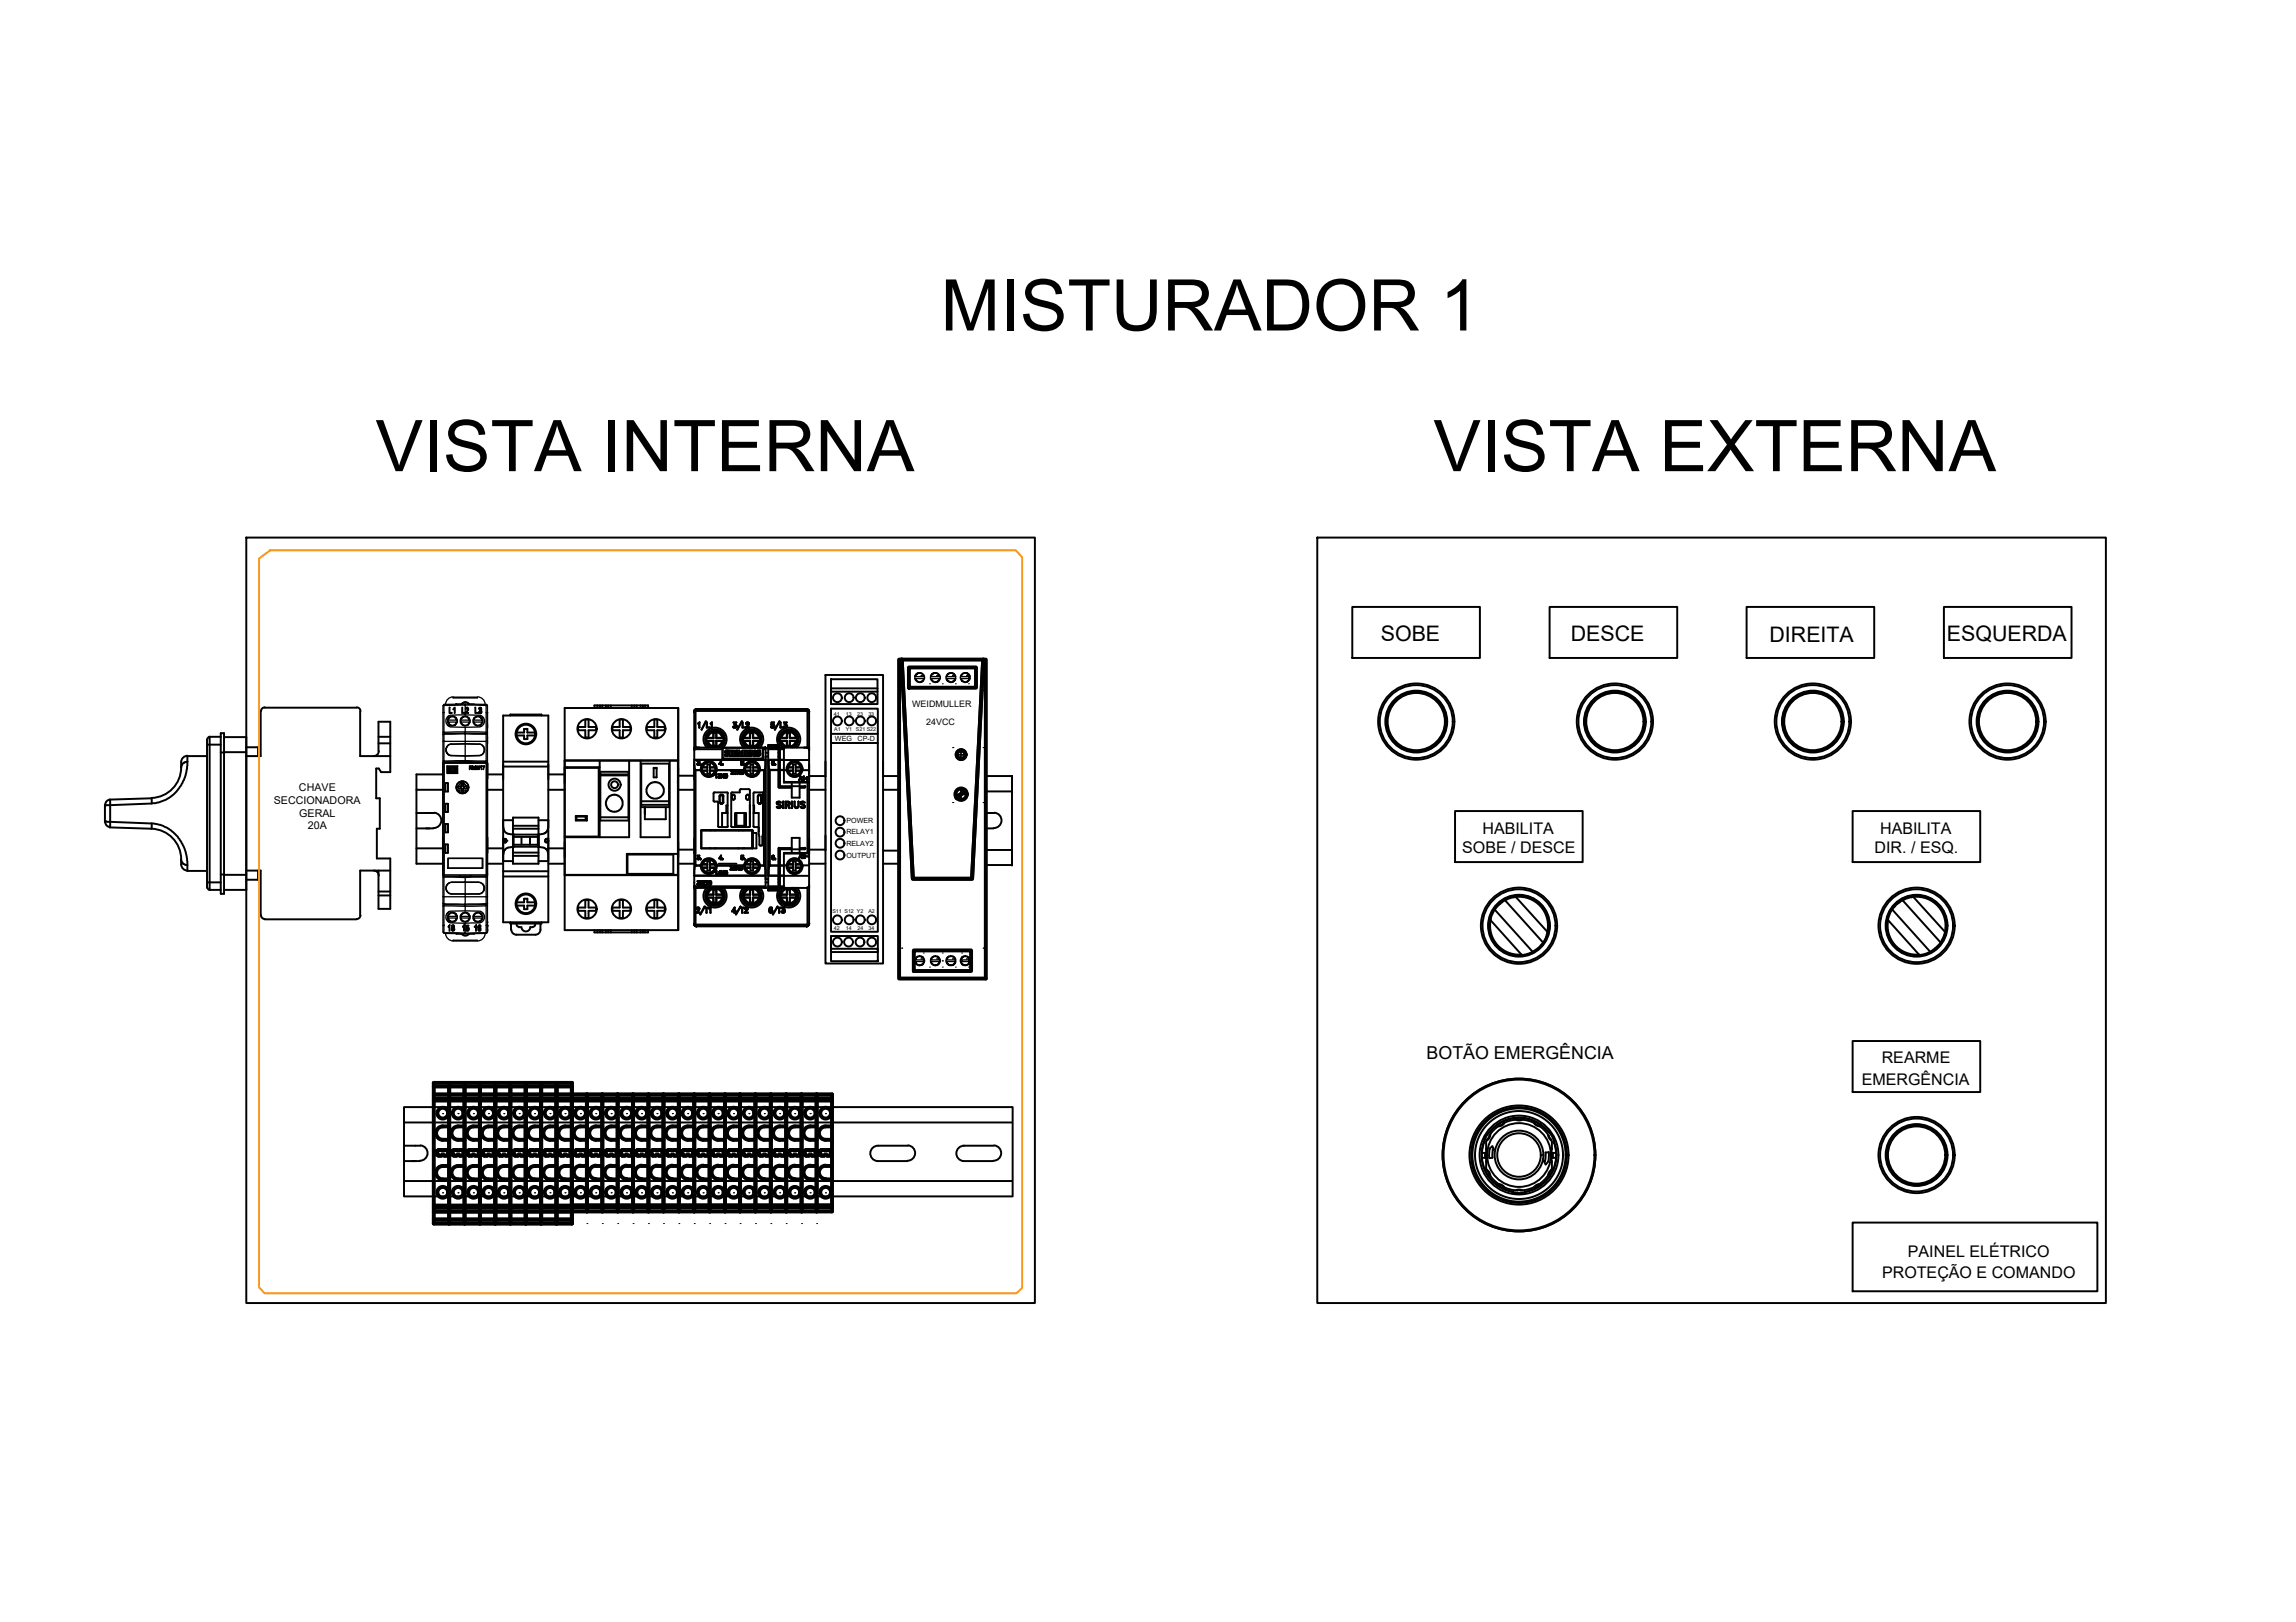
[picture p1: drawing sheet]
<svg xmlns="http://www.w3.org/2000/svg" width="297mm" height="210mm" viewBox="0 0 297 210" stroke-linecap="round" stroke-linejoin="round" font-family="sans-serif">
<defs><g id="words">
<g font-size="9.2">
<text x="121.7" y="42.8">MISTURADOR 1</text>
<text x="48.6" y="61">VISTA INTERNA</text>
<text x="185.4" y="61">VISTA EXTERNA</text>
</g>
<g font-size="2.8">
<text x="178.6" y="82.9">SOBE</text>
<text x="203.2" y="83">DESCE</text>
<text x="228.9" y="83">DIREITA</text>
<text x="251.9" y="82.9">ESQUERDA</text>
</g>
<text font-size="2.3" x="184.6" y="137">BOTÃO EMERGÊNCIA</text>
<g font-size="2.1">
<text x="191.8" y="107.9">HABILITA</text>
<text x="243.2" y="107.9">HABILITA</text>
<text x="189.2" y="110.4">SOBE / DESCE</text>
<text x="242.5" y="110.4">DIR. / ESQ.</text>
<text x="243.4" y="137.6">REARME</text>
<text x="240.9" y="140.4">EMERGÊNCIA</text>
<text x="243.5" y="165.4">PROTEÇÃO E COMANDO</text>
<text x="246.8" y="162.6">PAINEL ELÉTRICO</text>
</g>
<g font-size="1.4">
<text x="35.4" y="104">SECCIONADORA</text>
<text x="38.7" y="102.4">CHAVE</text>
<text x="38.7" y="105.7">GERAL</text>
<text x="39.8" y="107.3">20A</text>
</g>
<g font-size="1.2">
<text x="118" y="91.5">WEIDMULLER</text>
<text x="119.8" y="93.8">24VCC</text>
</g>
<g font-size=".9">
<text x="108" y="95.9">WEG</text>
<text x="110.9" y="95.9">CP-D</text>
<text x="109.5" y="106.6">POWER</text>
<text x="109.5" y="108">RELAY1</text>
<text x="109.5" y="109.4">RELAY2</text>
<text x="109.5" y="111">OUTPUT</text>
</g>
<g font-size=".7">
<text x="107.9" y="92.6">41</text>
<text x="107.9" y="94.5">A1</text>
<text x="109.4" y="92.6">13</text>
<text x="109.4" y="94.5">Y1 S21 S22</text>
<text x="110.9" y="92.6">23</text>
<text x="112.3" y="92.6">33</text>
<text x="107.7" y="118.2">S11 S12 Y2</text>
<text x="112.3" y="118.2">A2</text>
<text x="107.9" y="120.3">42</text>
<text x="109.4" y="120.3">14</text>
<text x="110.9" y="120.3">24</text>
<text x="112.4" y="120.3">34</text>
</g>
</g></defs>
<!-- layer: 0 -->
<g fill="none" stroke="#000" stroke-width=".25">
<path d="M31.9 69.6h102v99h-102zM170.4 69.6h102v99h-102zM174.9 78.5h16.6v6.6h-16.6zM200.5 78.5h16.5v6.6h-16.5zM226 78.5h16.5v6.6h-16.5zM251.5 78.5h16.5v6.6h-16.5zM23.4 99.3a4 4 0 0 1-3.8 4M24.2 98.6l-.4 .1a.62 .62 0 0 0-.4 .6v-.6M24.2 98.6v.7a5 5 0 0 1-4.6 4.7l-5.3 .2v2.2M24.3 97.8a.83 .83 0 0 0-.9 .8M26.8 97.8h-2.6v.8M26.8 95.7v19.2"/>
<path d="M26.8 96.4h1.8M27.1 95.3v19.9M27.1 95.3h1.5M27.1 95.3l-.1 .1-.2 .3M28.6 94.9h.4v20.8h-.4zM28.6 97.4h.4M29 95.4h2.9v19.8h-2.9M29 97.3h2.9M31.9 96.7h1.5v1.1M33.7 92v5.8h-1.8M34.2 91.6h11.9M34.3 91.5l-.5 .3v.2"/>
<path d="M46.2 91.5l.4 .3v.2M46.6 92v5.8h3.9M49 97.2v-3.8h1.5v6.5h-1.2l-.3-.4h-.3v3.8h.4v3.9h-.3v3.9h1.7v6.5h-1.5v-4.9M49 96.2h1.5M49 95.3h1.5M49 97.2a.66 .66 0 0 1-.6 .6M63.1 98.8v2M65.1 92.6h5.8v26.8h-5.8zM65.1 99.2h5.8M65.1 98.6h5.8M66 92.6v-.1h4v.1M66.8 94.8h1v-.5h.4v.5h1"/>
<path d="M66.8 95.2h1v.4h.4v-.4h1M73.1 99.4v2M87.7 99.4v2M87.7 91.6v28.8M89.8 98.9v2M104.7 98.9v2M106.8 87.3h7.4v37.4h-7.4zM106.8 98.5v2M107.5 87.9h6v3.2h-6zM107.5 91.7h6.1v28.9h-6.1zM107.5 89.5v1.6M113.5 89.1h-6v.4h6"/>
<path d="M113.6 95h-6.1v1.2h6.1M114.2 98.5v2M13.6 106.3h.1M13.6 106.3l.7 .1M13.6 104.2v2.2M13.6 106.4a.66 .66 0 0 0 .7 .6M14.3 103.5a.66 .66 0 0 0-.7 .6M14.3 106.4l-.1 .7 5.4 .1v-.6M14.3 106.4l5.3 .2M19.6 107.2a4 4 0 0 1 3.8 4M19.6 106.6h.2a5.1 5.1 0 0 1 4.4 5.1v.2l-.4-.1a.67 .67 0 0 1-.4-.6v.7M19.6 104v-.7l-5.4 .2 .1 .7-.7 .1"/>
<path d="M23.4 111.8a.83 .83 0 0 0 .9 .9M24.2 111.9v.8h2.6M26.8 114.2h1.8M26.8 114.8l.2 .3 .1 .1M27.1 115.2h1.5M28.6 113.2h.4M29 113.2h2.9M31.9 112.7h1.8v5.8M33.4 112.7v1.1h-1.5M33.8 118.4v.3l.5 .2M34.2 119h11.9M46.6 118.4v.3l-.4 .2"/>
<path d="M48.4 112.7a.66 .66 0 0 1 .6 .6M49 115.9h1.5M49 115.4h1.5M50.5 112.7h-3.9v5.8M53.9 102.2v9.6h3.4M53.9 109.8h3.4M53.9 105.2h2.3M53.9 107.2h2.2M56.2 105.2a.99 .99 0 0 1 .9 1 .99 .99 0 0 1-1 1M57.3 100.2h-3.4v2h3.4M57.3 108.4v2M63.1 111.8h2"/>
<path d="M63.1 100.2h2M63.1 102.2h2M63.1 108.4v2M63.1 109.8h2M65.1 113.4h5.8M65.1 112.7h5.8M65.3 109h.1M65.5 108.8a.19 .19 0 0 0-.2-.2 .19 .19 0 0 0-.1 .3l.1 .1M65.5 108.8h.1M65.5 108.8l-.2 .2M66 119.4v.1h4v-.1M66.1 119.5v.8"/>
<path d="M66.4 109.6h.1M66.4 108h.1M66.4 109.6h-.3a.96 .96 0 0 0-1 1.2v.6h1.3M66.4 106.1h-1.3v.8a.98 .98 0 0 0 1.2 1.1h.1M66.4 105.8h3.3v6h-3.3zM66.4 110.8h3.3M66.4 110.3h3.3M66.4 107.2h3.3M66.4 106.9h3.3M66.4 108h3.2v1.6h-3.2zM66.4 108.3h2.2M66.4 109.3h3.2"/>
<path d="M66.8 117.2h1v.5h.4v-.5h1M66.8 116.8h1v-.5h.4v.5h1M66.9 119.5a.32 .32 0 0 0 .2 .4M67.1 120h.3M67.5 120a.57 .57 0 0 0 .5 .5 .57 .57 0 0 0 .6-.5M67.5 108.3v1M68.6 108.3h1M68.6 108.3v1M68.6 120h.3M69.2 119.5a.32 .32 0 0 1-.3 .4M69.7 106.1h1.2v1.1a.92 .92 0 0 1-1.1 .8h-.1M69.7 109.6h.1"/>
<path d="M69.7 108h.1M69.7 109.6l.6 .1a.83 .83 0 0 1 .6 1v.7h-1.2M69.7 108v1.6M69.9 119.5v.8a.66 .66 0 0 1-.6 .7M70.7 108.6a.22 .22 0 0 0-.2 .2 .22 .22 0 0 0 .4 .1v-.1M70.7 108.6h.1M70.7 108.6l.2 .2M70.9 108.8h.1M70.9 111.8h2.2M70.9 100.2h2.2M70.9 102.2h2.2M70.9 109.8h2.2"/>
<path d="M73.1 109v1.9M87.7 111.8h2.1M87.7 102.2h2.1M87.7 100.4h2.1M87.7 110h2.1M89.8 108.5v2M93 111.8h2.3M104.7 111.8h2.1M104.7 100.4h2.1M104.7 102.2h2.1M104.7 108.5v2M104.7 110h2.1"/>
<path d="M106.8 108.1v2M114.2 111.8h2.1M114.2 100.4h2.1M114.2 102.2h2.1M114.2 110.1h2.1M127.5 100.4h3.4v2h-3.4M127.5 111.9h3.4M127.5 105.2h1.1M127.5 107.2h1.1M128.7 105.2a.99 .99 0 0 1 .9 1 .99 .99 0 0 1-1 1M130.9 102.4v-2v11.6v-2h-3.4M188.2 105h16.6v6.6h-16.6z"/>
<path d="M239.7 105h16.5v6.6h-16.5zM66.2 120.3a.66 .66 0 0 0 .6 .7M66.8 121h2.4M107.5 121.1h6.1v3.3h-6.1zM107.5 121.1v1.7h6.1v.4h-6.1M239.7 134.7h16.5v6.6h-16.5zM52.3 143.3v11.5M52.4 143.3h78.5M52.4 145.3h78.5M52.4 152.8h78.5M52.4 154.8h78.5M52.4 148.3h2"/>
<path d="M52.4 150.3h1.9M54.4 148.2a.99 .99 0 0 1 .9 1.1 .99 .99 0 0 1-1 .9M113.5 150.3h3.9M113.6 148.3a.99 .99 0 0 0-1 .9 .99 .99 0 0 0 .9 1.1M113.6 148.3h3.9M117.5 148.2a.99 .99 0 0 1 .9 1.1 .99 .99 0 0 1-1 .9M124.6 150.3h3.9M128.6 148.3h-3.9a.99 .99 0 0 0-1 .9 .99 .99 0 0 0 .9 1.1M128.6 148.2a.99 .99 0 0 1 .9 1.1 .99 .99 0 0 1-1 .9M131 143.3v11.5M191.7 149.2h.5v.6h-.5M192 147.8a4.8 4.8 0 0 0 3.7 6.4 2.1 2.1 0 0 0 1.6 0"/>
<path d="M192 147.8v.1M192 147.8a4.8 4.8 0 0 0 3.7 6.4M192.1 149.2v.6M192.3 151.2l.1 .4M192.3 147.8v2.5M192.3 148.7h.1M192.3 150.3v.9M192.3 148.7l.1 .1v1.4M192.4 151.4l.3 .5 .1 .3M192.4 150.1l-.1 .2M192.4 147.3l-.1 .5M192.5 151.6l.2 .3"/>
<path d="M192.6 151.9l.8 1 .7 .5M192.7 147l-.2 .4M192.8 146.4a4.8 4.8 0 0 1 7.4 0M192.8 146.8l-.2 .6-.2 .2M192.8 146.4h.1M192.8 146.4a2.14 2.14 0 0 0-.8 1.4M192.9 146.4a2.1 2.1 0 0 0-.9 1.4M193.9 153.2l.5 .2 .2 .3M194.1 145.6l-.7 .5-.8 .9M194.1 153.3l.3 .2M194.4 145.4a5 5 0 0 1 4.2 0M194.4 145.4l-.3 .2"/>
<path d="M194.6 145.3l-.4 .4-.3 .1M195.7 154.2v.1M196.1 154l.3-.1 .6 .1M196.1 144.9l.3 .1 .6-.1M197.3 154.2l.1 .1a2.14 2.14 0 0 1-1.7 0M198.4 145.3l.5 .4 .3 .1M198.7 145.4l.3 .2M199 145.6l.6 .5 .8 .9M199 153.3a4.6 4.6 0 0 1-4.6 .2M199.2 153.2l-.6 .2-.2 .3M200.2 146.4h.1M200.2 146.4a2.1 2.1 0 0 1 .9 1.4"/>
<path d="M200.3 146.4a2.14 2.14 0 0 1 .8 1.4M200.3 146.8l.2 .6 .2 .2M200.4 147l.2 .4M200.6 151.6l-.7 1-.9 .8M200.6 147.3l.2 .5M200.6 148.9v1.3M200.7 150.1l.1 .2M200.7 151.4l-.4 .5v.3M200.7 148.7l.1 2.5M200.8 148.7l-.1 .1M200.8 147.8l-.1 .9M200.8 151.2l-.2 .4"/>
<path d="M200.9 149.2v.6M201 147.8a4.8 4.8 0 0 1-3.7 6.4M201.1 147.8l-.1 .1M201.1 147.8a4.8 4.8 0 0 1-3.7 6.4M201.3 149.2h-.5v.6h.5M239.7 158.2h31.6v8.9h-31.6z"/>
<circle cx="68" cy="95" r="1.33"/>
<circle cx="68" cy="95" r="1.21"/>
<circle cx="108.3" cy="90.3" r=".57"/>
<circle cx="108.3" cy="93.3" r=".57"/>
<circle cx="109.9" cy="90.3" r=".57"/>
<circle cx="109.9" cy="93.3" r=".57"/>
<circle cx="111.3" cy="90.3" r=".57"/>
<circle cx="111.3" cy="93.3" r=".57"/>
<circle cx="112.8" cy="90.3" r=".57"/>
<circle cx="112.8" cy="93.3" r=".57"/>
<circle cx="68" cy="117" r="1.33"/>
<circle cx="68" cy="117" r="1.21"/>
<circle cx="108.3" cy="119" r=".57"/>
<circle cx="108.7" cy="107.7" r=".57"/>
<circle cx="108.7" cy="110.7" r=".57"/>
<circle cx="108.7" cy="109.1" r=".57"/>
<circle cx="108.7" cy="106.2" r=".57"/>
<circle cx="109.9" cy="119" r=".57"/>
<circle cx="111.3" cy="119" r=".57"/>
<circle cx="112.8" cy="119" r=".57"/>
<circle cx="108.3" cy="121.9" r=".57"/>
<circle cx="109.8" cy="121.9" r=".57"/>
<circle cx="111.3" cy="121.9" r=".57"/>
<circle cx="112.8" cy="121.9" r=".57"/>
<circle cx="196.5" cy="149.5" r="9.9"/>
<circle cx="196.5" cy="149.5" r="9.8"/>
<circle cx="196.5" cy="149.5" r="6.2"/>
<circle cx="196.5" cy="149.5" r="5.7"/>
</g>
<!-- layer: 00_COMPONENTS_1 -->
<g fill="none" stroke="#000" stroke-width=".25">
<path d="M73.1 91.6h14.6v28.8h-14.6zM73.1 98.4h14.6v14.8h-14.6M73.1 99.4h4.4M73.1 99.3h4.5M73.1 98.4h14.6M73.4 99.3v.1M74.8 94.5h.9v.9M74.8 94.1v.4M75.7 93.1v1h-.9M75.7 93.1h.5M76.1 93.1v1h1M76.2 95.4h-.5"/>
<path d="M76.9 91.6v-.3h6.9v.3M77.1 94.5h-1v.9M77.1 94.1v.4M77.3 91.3v.3M77.5 99.3v9h-4.4M77.6 98.4v9.9M77.6 91.3v.3M77.7 99.9h3.6v6.3h-3.6zM77.9 91.3v.3M78.4 91.3v.3M78.7 91.3v.3M79 91.3v.3"/>
<path d="M79.2 94.5h1v.9M79.3 94.1v.4M80.2 93.1v1h-1M80.2 93.1h.4M80.2 95.4h.4M80.6 93.1v1h.9M81.4 98.4v9.9h-8.3M81.5 94.5h-.9v.9M81.5 94.1v.4M81.7 91.3v.3M82.1 91.3v.3M82.4 91.3v.3"/>
<path d="M82.9 98.4v9.9h3.7v-9.9M82.9 91.3v.3M83 98.8h3.6v5.7h-3.6zM83.2 91.3v.3M83.5 91.3v.3M83.7 94.5h1v.9M83.7 94.1v.4M84.6 99.4h.3v1.2h-.3zM84.6 99.4h.3M84.6 93.1h.5M84.6 95.4h.5M84.7 93.1v1h-1"/>
<path d="M85 93.1v1h1M86 94.1v.4M86 94.5h-1v.9M73.1 113.3h14.6M74.5 105.6h1.4v.6h-1.4zM74.6 105.7h1.2v.4h-1.2zM74.8 117.9h.9v.9M74.8 117.4v.4M75.7 116.5v.9h-.9M75.7 116.5h.5M75.7 118.8h.5M76.1 116.5v.9h1"/>
<path d="M77.1 117.9h-1v.9M77.1 117.4v.4M77.7 105.8h3.6M77.7 100.3h3.6M77.7 100.2h3.6M81.2 110.6h5.9v2.5h-5.9zM81.5 117.4h-.9v-.9h-.2h-.2v.9h-1v.2l.1 .2 .9 .1v.9h.4v-.9h.9M81.5 117.4v.4M83 104.2h3.6M83 103.7h3.6M83.7 117.4h1l-.1-.9h.2h.2v.9h1v.4l-1 .1v.9M83.7 117.9h1l-.1 .9h.5"/>
<path d="M83.7 117.4v.4M86.1 104.5v1.5h-2.7v-1.5v.8M87.7 110.5h-6.6v2.7M76.9 120.4v.3h6.9v-.3M77.3 120.4v.3M77.6 120.4v.3M77.9 120.4v.3M78.4 120.4v.3M78.7 120.4v.3M79 120.4v.3M81.7 120.4v.3M82.1 120.4v.3"/>
<path d="M82.4 120.4v.3M82.9 120.4v.3M83.2 120.4v.3M83.5 120.4v.3"/>
<circle cx="76" cy="94.3" r="1.25"/>
<circle cx="80.4" cy="94.3" r="1.25"/>
<circle cx="84.8" cy="94.3" r="1.25"/>
<circle cx="76" cy="117.6" r="1.25"/>
<circle cx="79.5" cy="104" r="1.08"/>
<circle cx="79.5" cy="101.6" r=".78"/>
<circle cx="79.5" cy="101.6" r=".44"/>
<circle cx="80.4" cy="117.6" r="1.25"/>
<circle cx="84.7" cy="102.3" r="1.11"/>
<circle cx="84.8" cy="117.6" r="1.25"/>
</g>
<!-- layer: 00_COMPONENTS -->
<g fill="none" stroke="#000" stroke-width=".25">
<path d="M183 89.5v.1M183 97.2v.1M183.4 89.5v.1M183.4 97.2v.1M208.7 89.5v.1M208.7 97.2v.1M209.1 89.5v.1M209.1 97.2v.1M234.3 89.5v.1M234.3 97.2v.1M234.7 89.5v.1M234.7 97.2v.1"/>
<path d="M259.5 89.5v.1M259.5 97.2v.1M259.9 89.5v.1M259.9 97.2v.1M192.7 119.1h.1M192.8 119.1l4.1 4.5M192.8 119a3.7 3.7 0 0 0 4.1 4.5M193 118.1h.1M193.3 117.6l-.3 .7-.3 .7M193.4 117.7l-.5 .8-.1 .6M193.4 117.7l4.9 5.5M193.4 117.6v.1"/>
<path d="M193.4 117.4v.1M194.1 116.8h.1M194.6 116.4l.1 .1M194.7 116.5l-.7 .5-.6 .7M194.7 116.3l.1 .1M194.7 116.5l4.9 5.5M194.7 116.3a3.9 3.9 0 0 1 5.7 2.9 3.9 3.9 0 0 1-4.5 4.5 3.9 3.9 0 0 1-2.9-5.7M196.1 116.1l-.6 .1-.8 .3M196.1 116v.1M196.1 116.1l4.1 4.5M196.1 116.1a3.7 3.7 0 0 1 4.1 4.5M200.3 119.7h.1"/>
<path d="M200.3 119.6h.1M200.3 119.8h.1M200.3 119.9h.1M200.3 120h.1M244.1 119.1h.1M244.2 119.1l4.1 4.5M244.3 119a3.7 3.7 0 0 0 4 4.5M244.5 118.1h.1M244.8 117.6l-.4 .7-.2 .7M244.8 117.7l-.3 .6-.3 .8M244.8 117.7l4.9 5.5M244.8 117.6v.1"/>
<path d="M244.8 117.4l.1 .1M245.6 116.8h.1M246 116.4l.2 .1M246.2 116.5a3.4 3.4 0 0 0-1.4 1.2M246.2 116.3v.1M246.2 116.5l4.9 5.5M246.2 116.3a3.9 3.9 0 0 1 5.6 2.9 3.9 3.9 0 0 1-4.5 4.5 3.9 3.9 0 0 1-2.8-5.7M247.6 116.1l-.7 .1-.7 .3M247.6 116v.1M247.6 116.1l4 4.5M247.6 116.1a3.7 3.7 0 0 1 4 4.5M251.7 119.8h.1"/>
<path d="M251.7 119.9h.1M251.7 120h.1M251.8 119.7h.1M251.8 119.6h.1M196.9 123.6v.1M198.3 123.2l-.8 .3-.6 .1M198.3 123.2h.1M199.6 122a3.4 3.4 0 0 1-1.3 1.2M199.7 121.9v.2M200.2 120.6a2.7 2.7 0 0 1-.6 1.4M200.2 120.6h.1M200.3 120.2h.1"/>
<path d="M200.3 120.6l-.2 .7-.4 .7M248.3 123.6v.1M249.7 123.2l-.8 .3-.6 .1M249.7 123.2h.2M251.1 122l-.7 .7-.7 .5M251.1 121.9v.2M251.6 120.6l-.1 .5-.4 .9M251.6 120.6h.1M251.7 120.2h.1M251.7 120.6l-.2 .7-.4 .7M247.8 145.6v.1M247.8 153.3v.1"/>
<path d="M248.1 145.6v.1M248.1 153.3v.1"/>
<circle cx="183.2" cy="93.4" r="4.9"/>
<circle cx="183.2" cy="93.4" r="4.7"/>
<circle cx="183.2" cy="93.4" r="4"/>
<circle cx="183.2" cy="93.4" r="3.9"/>
<circle cx="183.2" cy="93.4" r="3.8"/>
<circle cx="183.2" cy="93.4" r="3.7"/>
<circle cx="208.9" cy="93.4" r="4.9"/>
<circle cx="208.9" cy="93.4" r="4.7"/>
<circle cx="208.9" cy="93.4" r="4"/>
<circle cx="208.9" cy="93.4" r="3.9"/>
<circle cx="208.9" cy="93.4" r="3.8"/>
<circle cx="208.9" cy="93.4" r="3.7"/>
<circle cx="234.5" cy="93.4" r="4.9"/>
<circle cx="234.5" cy="93.4" r="4.7"/>
<circle cx="234.5" cy="93.4" r="4"/>
<circle cx="234.5" cy="93.4" r="3.9"/>
<circle cx="234.5" cy="93.4" r="3.8"/>
<circle cx="234.5" cy="93.4" r="3.7"/>
<circle cx="259.7" cy="93.4" r="4.9"/>
<circle cx="259.7" cy="93.4" r="4.7"/>
<circle cx="259.7" cy="93.4" r="4"/>
<circle cx="259.7" cy="93.4" r="3.9"/>
<circle cx="259.7" cy="93.4" r="3.8"/>
<circle cx="259.7" cy="93.4" r="3.7"/>
<circle cx="196.5" cy="119.8" r="4.9"/>
<circle cx="196.5" cy="119.8" r="4.7"/>
<circle cx="196.5" cy="119.8" r="4"/>
<circle cx="196.5" cy="119.8" r="3.9"/>
<circle cx="248" cy="119.8" r="4.9"/>
<circle cx="248" cy="119.8" r="4.7"/>
<circle cx="248" cy="119.8" r="4"/>
<circle cx="248" cy="119.8" r="3.9"/>
<circle cx="248" cy="149.5" r="4.9"/>
<circle cx="248" cy="149.5" r="4.7"/>
<circle cx="248" cy="149.5" r="4"/>
<circle cx="248" cy="149.5" r="3.9"/>
<circle cx="248" cy="149.5" r="3.8"/>
<circle cx="248" cy="149.5" r="3.7"/>
</g>
<!-- layer: 3 -->
<path d="M192.7 148.6l.4-.3 .2 .5h-.2M192.7 148.6v1.3M193.1 149.8l-.4 .1M193.2 148.7l-.1 1.1M199.9 150.3l-.2-.1 .3 .5 .3-.4M200 149.1l-.1 1.1M200 149.2l.4-.1-.1 1.2" fill="none" stroke="#000" stroke-width=".25"/>
<!-- layer: 1 -->
<g fill="none" stroke="#000" stroke-width=".25">
<circle cx="196.5" cy="149.5" r="6.4"/>
<circle cx="196.5" cy="149.5" r="5.1"/>
<circle cx="196.5" cy="149.5" r="6"/>
<circle cx="196.5" cy="149.5" r="4.1"/>
<circle cx="196.5" cy="149.5" r="3.2"/>
<circle cx="196.5" cy="149.5" r="2.82"/>
</g>
<!-- layer: 0 -->
<g fill="none" stroke="#000" stroke-width=".17">
<path d="M57.3 98.8h.2v14.4h5.4v.2h-5.4v-.2h-.2M57.3 98.8v14.4M57.4 98.5l2.8-.1v.2M57.4 95l-.1 .1v3.7M57.4 95.9v-.9h2.4h.4v.9h2.7v2.6M57.4 91.3h-.1v3.8M57.4 91.2l2.8-.1v.1M57.4 98.5v.1M57.5 98.6h5.4v.2h-5.4zM57.5 98.6h5.4M57.5 94.9v.1M57.5 91.2v.1"/>
<path d="M57.5 92.2h-.2M57.5 98.5h-.2M57.5 94.8h-.2M57.5 94.9l-.2 .2M57.5 91.2l-.2 .1M57.5 95.9h-.2M57.5 98.6l-.2 .2M57.7 96.8v.4M57.7 97v.1M57.8 96.7h.1M57.8 97.3v.1M57.8 99.1h1.4v.1h-1.3v.6h.1v-.5h.1v.5h.1v-.5h.2v.6h-.6z"/>
<path d="M57.8 100h1.3v-.1h-.2v-.6h.3v.8h-1.4zM57.8 97.5h.1M57.8 96.6h.1M57.9 93.2h.1M57.9 93.4h.1M58 93.4h1.1a.57 .57 0 0 1-.6 .5 .57 .57 0 0 1-.5-.5zM58.1 93l.1-.1a.55 .55 0 0 1 .9 .3h-1.1zM58.1 91.5h.1v.7h.3v.1h-.4zM58.4 96.3l1.8-.1 1.9 .1 .4 .2 .2 .4-.1 .5-.2 .2-.3 .2h-3.7M58.4 99.3h.4v.4h-.2v.1h.2v.1h-.4zM58.5 96.3a.74 .74 0 0 0-.8 .7 .74 .74 0 0 0 .8 .8M58.6 99.4h.1v.1h-.1z"/>
<path d="M58.6 90.3h3.2zM58.6 90.3h3.2M58.6 90.2a.99 .99 0 0 0-1 .9M58.8 91.5h.1v.8h-.1v-.6l-.2 .1zM59 99.4h.1v.4h-.1zM59 91.2h.7M59.1 91.1h-.2M59.1 93.2h.1M59.1 93.4h.1M59.5 98.6h.7M59.5 93.2h.1M59.5 93.4h.1"/>
<path d="M59.6 93.4h1.1a.57 .57 0 0 1-.5 .5 .57 .57 0 0 1-.6-.5zM59.7 91.1a.61 .61 0 0 1 1 0M59.7 93l.1-.1a.55 .55 0 0 1 .9 .3h-1.1zM59.8 91.5v.7h.3v.1h-.3zM59.8 91.1a.53 .53 0 0 1 .8 0M59.8 91.1l.4-.2 .4 .2M60.2 98.4v-.6h-1.8a.76 .76 0 0 1-.7-.8 .76 .76 0 0 1 .7-.7l1.8-.1v-.3h-2.8v2.6M60.2 94.9v-.2l-2.8 .1v.1h2.8v.1M60.2 94.1h-1.9a.77 .77 0 0 1-.6-.8 .77 .77 0 0 1 .7-.7l1.8-.1v-1.3l-2.8 .1v3.5M60.2 98.6h.6M60.2 95h2.7v.9M60.2 94.9v.1"/>
<path d="M60.2 94.9v-.2h1.6l1.1 .1v.1M60.2 92.5l1.9 .1a.77 .77 0 0 1 .6 .8 .77 .77 0 0 1-.8 .7h-1.7M60.2 91.2l2.7 .1v.9M60.2 91.2v-.1l2.7 .1 .2 .1M60.2 94.1v.6M60.2 94.9h2.7M60.3 91.6a.24 .24 0 0 1 .3 .1 .24 .24 0 0 1-.1 .3l-.2 .2h.3v.1h-.4l.3-.4a.13 .13 0 0 0 .1-.1 .13 .13 0 0 0-.2-.1 .13 .13 0 0 0-.1 .1h-.1zM60.6 91.2h.7M60.7 93.2h.1M60.7 93.4h.1M60.7 99.1l.3 .1-.1 .2 .2 .2-.2-.2h-.1l-.1 .2zM60.8 99.2h.1l.1 .1h-.2z"/>
<path d="M61.1 99.1h.1l.1 .4 .2-.4v.5v-.4l-.2 .4-.1-.4-.1 .4zM61.2 93.4h.1M61.2 93.2h.1M61.3 93.4h1.1a.57 .57 0 0 1-.6 .5 .57 .57 0 0 1-.5-.5zM61.4 92.9h.1a.55 .55 0 0 1 .9 .3h-1.1zM61.5 91.5v.7h.4v.1h-.4zM61.6 99.1l.1 .4 .1-.4h.1l.1 .4 .1-.4-.1 .5-.2-.4-.1 .4zM61.8 90.2a.99 .99 0 0 1 1 .9M61.9 96.3h-1.7v1.5h1.7M62 96.3a.74 .74 0 0 1 .7 .7 .74 .74 0 0 1-.7 .8M62 91.6a.2 .2 0 0 1 .3 0 .2 .2 0 0 1-.1 .3 .22 .22 0 0 1 .1 .4 .22 .22 0 0 1-.4-.2h.1a.14 .14 0 0 0 .2 .1 .14 .14 0 0 0 .1-.1 .14 .14 0 0 0-.2-.1l.1-.2a.11 .11 0 0 0 0-.1 .11 .11 0 0 0-.2 .1h-.1zM62.3 99.1v.5v-.4l-.1 .1z"/>
<path d="M62.4 93.4h.1M62.4 93.2h.1M62.4 99.1h.3l-.1 .5-.1-.2 .1-.2zM62.5 97.5h.1M62.5 96.6h.1M62.6 96.7h.1M62.6 97.3v.1M62.6 96.8v.5M62.9 98.5l-2.7-.1v.2M62.9 95l.2 .1v.8M62.9 92.2v2.6h.2M62.9 91.3h.2v.9"/>
<path d="M62.9 98.8h.2v14.4h-.2zM62.9 98.5v.1M62.9 98.6l.2 .2M62.9 95.9h.2M62.9 98.5h.2M62.9 92.2h.2M62.9 94.9v.1M62.9 91.2v.1M63.1 98.5v14.7M63.1 94.8v.3l-.2-.2M63.1 92.2v2.6M63.1 95.4v3.1"/>
<path d="M118.3 87.6h.1M118.3 87.8h.1M118.4 87.8l1.1 .1a.55 .55 0 0 1-.6 .3 .55 .55 0 0 1-.5-.4zM118.5 87.4l.1-.1a.53 .53 0 0 1 .5-.2 .53 .53 0 0 1 .4 .5h-1.1zM119.5 87.6h.1M119.5 87.8h.1M120.4 87.6h.1M120.4 87.8h.1M120.5 87.8l1 .1a.55 .55 0 0 1-.5 .3 .55 .55 0 0 1-.5-.4zM120.5 87.4l.1-.1a.57 .57 0 0 1 1 .3h-1.1zM121.6 87.6h.1M121.6 87.8h.1"/>
<path d="M122.4 87.6h.1M122.4 87.8h.1M122.5 87.8h1.1l-.3 .3a.51 .51 0 0 1-.8-.3zM122.6 87.3a.54 .54 0 0 1 .6-.2 .54 .54 0 0 1 .4 .5h-1.1zM123.6 87.6h.1M123.6 87.8h.1M124.3 87.6h.1M124.3 87.8h.1M124.4 87.8h1l-.1 .2a.52 .52 0 0 1-.5 .2 .52 .52 0 0 1-.4-.4zM124.4 87.3a.54 .54 0 0 1 .6-.2 .54 .54 0 0 1 .4 .5h-1zM125.4 87.6h.1M125.4 87.8h.1"/>
<path d="M57.3 113.2v2.8M57.3 116v.9h.1M57.3 116.9v3.8h.1M57.3 116h.2M57.3 113.5h.2M57.3 117.2h.2M57.3 119.7h.2M57.3 116.9l.2 .1M57.3 113.2l.2 .1M57.4 113.5v2.5h2.8v-.3h-2a.78 .78 0 0 1-.5-.9 .78 .78 0 0 1 .7-.7h1.8v-.5M57.4 116v.9l2.8 .1v-1h2.7M57.4 117.1h2.8v.2l-2.8-.1z"/>
<path d="M57.4 117.2v3.5h2.8v-1.2l-1.9-.1a.77 .77 0 0 1-.6-.8 .77 .77 0 0 1 .7-.7h1.8M57.4 113.4v.1M57.5 113.4h5.4v.1M57.5 116.9v.2M57.6 104h.4v1.1h-.4zM57.6 101.3h.4v1.2h-.4zM57.6 106.6h.4v1.2h-.4zM57.6 109.3h.4v1.1h-.4zM57.6 109.3h.3v1h-.3zM57.6 104v1.1zM57.6 107.7v-1v1M57.6 106.7h.3h-.3"/>
<path d="M57.6 109.3v1M57.6 105h.3l-.3 .1M57.6 101.4h.3v1h-.3h.3v-1zM57.6 101.4v1M57.6 107.7h.3M57.6 104h.3M57.7 114.7v.4M57.8 115.2v.1M57.8 114.6v.1M57.9 115.4h.1M57.9 114.5h.1M57.9 118.6h.1"/>
<path d="M57.9 118.8h.1M57.9 105v-1v1.1M57.9 106.7v1v-1M57.9 111.1h4.6v1.3h-4.6zM57.9 109.3v1.1M58 118.8h1.1l-.1 .2a.56 .56 0 0 1-.6 .2 .56 .56 0 0 1-.4-.4zM58 111.1h4.4v1.2h-4.4zM58.1 118.3h.1a.55 .55 0 0 1 .9 .3h-1.1zM58.2 119.7v.8h-.1v-.6l-.1 .1zM58.4 114.2h3.7a.77 .77 0 0 1 .6 .8 .77 .77 0 0 1-.8 .7h-3.5a.74 .74 0 0 1-.7-.8 .74 .74 0 0 1 .7-.7M58.4 119.8a.2 .2 0 0 1 .4 0 .2 .2 0 0 1-.1 .3 .22 .22 0 0 1 .1 .3 .22 .22 0 0 1-.4 0 .22 .22 0 0 1 .1-.3zM58.6 119.8h.1"/>
<path d="M59.1 118.6h.1M59.1 118.8h.1M59.1 102l.1 .3M59.1 102.3l.4 .3M59.2 102.2l.3 .1zM59.3 101.7v.3M59.5 102.2v.4M59.5 102.5l.2 .1M59.5 113.4h.7M59.5 118.8h.1M59.5 118.6h.1M59.6 101.7h-.3l.3 .1v.2"/>
<path d="M59.6 118.8h1.1l-.1 .2a.56 .56 0 0 1-.5 .2 .56 .56 0 0 1-.5-.4zM59.6 102.1l.1-.1zM59.6 101.7v.1h.1M59.6 102h.1M59.6 102v.1M59.6 102h-.3h.3M59.7 101.4v.1M59.7 102.4h.1M59.7 101.4v.3zM59.7 101.7v.1v-.1M59.7 101.3h.2M59.7 102.6h.1"/>
<path d="M59.7 102.6v-.3v.4M59.7 102.1v.3v-.3M59.7 102.3h.2M59.7 101.5h.2M59.7 101.4h.2M59.8 102.1h.1M59.8 101.7h.1M59.8 118.3a.55 .55 0 0 1 .9 .3h-1.1zM59.8 101.1l-.8 .9M59.8 101.1a.78 .78 0 0 0-.8 .9M59.8 101.1h.1M59.8 101.1l.8 .9"/>
<path d="M59.9 101.1a.78 .78 0 0 1 .7 .9M59.9 102.1h.1M59.9 101.7l.1-.3v.3M59.9 102.1l.1 .3v-.3M59.9 101.4v.1v-.1M59.9 102.6v-.3v.4h-.2M59.9 101.8l.1-.1h-.1l.1 .1M59.9 102h.1l-.1 .1M59.9 101.4h.1M59.9 102.6h.1M60 101.7v.1M60 102.4h-.1"/>
<path d="M60 101.8v.2M60 119.7l.1 .8-.1-.6-.2 .1zM60 102h.3M60 101.7h.3M60.2 102.5l-.3 .1M60.2 113.4v.2l-2.8-.1M60.2 117v.1M60.2 113.4v.2l2.7-.1M60.2 117v.1h2.7v.1l-2.7 .1v-.2M60.2 117.9h1.9a.77 .77 0 0 1 .6 .8 .77 .77 0 0 1-.8 .7l-1.7 .1M60.2 102.2v.4l.3-.3M60.2 102.2l.3 .1z"/>
<path d="M60.2 114.2h1.7a.74 .74 0 0 1 .7 .7 .74 .74 0 0 1-.7 .8h-1.7zM60.2 117.3v.6M60.3 101.7l-.3 .1M60.3 101.7v.3M60.4 119.7h.2v.1h-.2v.2a.24 .24 0 0 1 .3 .3 .24 .24 0 0 1-.4 .1v-.1l.1-.1a.15 .15 0 0 0 .1 .2 .15 .15 0 0 0 .1-.2 .15 .15 0 0 0-.2-.1h-.1zM60.6 102l-.1 .3M60.6 101.7h.1M60.6 102.1h.1M60.7 118.8h.1M60.7 118.6h.1M60.8 113.4h-.6M61.2 118.8h.1"/>
<path d="M61.2 118.6h.1M61.3 118.8h1.1l-.1 .2a.56 .56 0 0 1-.6 .2 .56 .56 0 0 1-.4-.4zM61.4 119.9l.2-.2v.8h-.1v-.6l-.1 .1zM61.4 118.3h.1a.55 .55 0 0 1 .9 .3h-1.1zM61.9 119.8l.2-.1 .1 .1-.1 .1a.14 .14 0 0 0-.2-.1 .15 .15 0 0 0 0 .3v-.1a.25 .25 0 0 1 .3 .2 .25 .25 0 0 1-.1 .3 .36 .36 0 0 1-.3-.5zM62 119.8h.1M62.4 118.8h.1M62.4 118.6h.1M62.5 114.5l.1 .2M62.6 115.2l-.1 .1M62.6 115h.1M62.6 114.9h.1"/>
<path d="M62.6 114.7v.5M62.9 116v.9l-2.7 .1M62.9 117.2v3.5h-2.7M62.9 113.5v2.5M62.9 117l.2-.1v3.8h-.2M62.9 116.9v.2M63.1 113.2v2.8M63.1 116v.9h-.2M63.1 113.2l-.2 .1M63.1 119.9v.3M63.1 119.7h-.2M63.1 113.5h-.2"/>
<path d="M63.1 117.2h-.2M63.1 116h-.2M57.3 120.6l.2 .1M57.5 120.7v.1M57.6 120.8a.99 .99 0 0 0 1 1M58.6 121.7h3.2zM58.6 121.7h3.2M58.9 120.8h.2M59 120.8h.7M59.7 120.9a.61 .61 0 0 0 1 0M59.8 120.8a.53 .53 0 0 0 .8 0l.1 .1M59.8 120.9l.4 .1 .4-.1"/>
<path d="M60.2 120.7v.1h-2.8M60.2 120.7v.1h2.7M61.3 120.8l-.6 .1M61.5 120.8h-.2M61.9 120.1a.14 .14 0 0 1 .2 .1 .14 .14 0 0 1-.2 .2zM62.8 120.8a.99 .99 0 0 1-1 1M62.9 120.7v.1M63.1 120.6l-.2 .1M118.3 124.2h.1M118.3 124.4h.1M118.4 124.4h1.1v.2l-.3 .2a.56 .56 0 0 1-.8-.4zM118.6 123.9h.1a.52 .52 0 0 1 .8 .3h-1.1z"/>
<path d="M119.5 124.2h.1M119.5 124.4h.1M120.4 124.2h.1M120.4 124.4h.1M120.5 124.4h1.1l-.3 .4a.56 .56 0 0 1-.8-.4zM120.6 123.9h.1a.57 .57 0 0 1 .9 .3h-1.1zM121.6 124.2h.1M121.6 124.4h.1M122.4 124.2h.1M122.4 124.4h.1M122.5 124.4l1.1 .1a.54 .54 0 0 1-.6 .4 .54 .54 0 0 1-.5-.5zM122.6 123.9h.1a.57 .57 0 0 1 .9 .3h-1.1z"/>
<path d="M123.6 124.2h.1M123.6 124.4h.1M124.3 124.2h.1M124.3 124.4h.1M124.4 124.4h1a.53 .53 0 0 1-.5 .5 .53 .53 0 0 1-.5-.5zM124.4 124h.1a.55 .55 0 0 1 .9 .2h-1zM125.4 124.2h.1M125.4 124.4h.1"/>
<circle cx="58.5" cy="93.3" r=".63"/>
<circle cx="60.2" cy="93.3" r=".63"/>
<circle cx="61.8" cy="93.3" r=".63"/>
<circle cx="119" cy="87.7" r=".64"/>
<circle cx="121" cy="87.7" r=".63"/>
<circle cx="123" cy="87.7" r=".63"/>
<circle cx="124.9" cy="87.7" r=".63"/>
<circle cx="58.5" cy="118.7" r=".63"/>
<circle cx="58.6" cy="119.9" r=".12"/>
<circle cx="59.8" cy="101.9" r=".83"/>
<circle cx="59.8" cy="101.9" r=".78"/>
<circle cx="60.2" cy="118.7" r=".63"/>
<circle cx="61.8" cy="118.7" r=".63"/>
<circle cx="58.6" cy="120.3" r=".14"/>
<circle cx="119" cy="124.3" r=".63"/>
<circle cx="121" cy="124.3" r=".62"/>
<circle cx="123" cy="124.3" r=".62"/>
<circle cx="124.9" cy="124.3" r=".62"/>
</g>
<g fill="#000" stroke="#000" stroke-width=".13">
<path d="M57.3 98.8v-.1v.1zM57.4 98.6h.1v.1zM57.7 96.9h.1v.1zM59.4 98.6h.1v.1zM60.9 98.6v.1zM62.9 98.6v.1zM63 94h.1zM63 94.2h.1zM63 96.2l.1-.1v.1zM63 95.4l.1-.1v.1zM63.1 98.7v.1zM63 93.8l.1-.1v.1z"/>
<path d="M63 92.2h.1v.1zM57.3 113.2v.1zM57.4 113.4l.1-.1v.1zM57.6 101.4l.1-.1v.1zM57.6 102.4h.1v.1zM57.6 107.7h.1v.1zM57.6 106.7l.1-.1v.1zM57.6 109.2l.1 .1zM57.9 109.3l.1-.1v.1zM57.9 107.7h.1v.1zM57.9 106.6l.1 .1zM57.9 102.4h.1v.1z"/>
<path d="M57.9 101.4l.1-.1v.1zM59 102h.1zM59.4 113.4l.1-.1v.1zM59.7 101.4l.1-.1v.1zM59.7 101.1h.1v.1zM59.8 101.1h.1v.1zM59.9 101.4l.1-.1v.1zM60.5 102h.1zM60.9 113.4v-.1v.1zM62.9 113.4v-.1v.1zM63 119.8l.1-.1v.1zM63 119.4l.1-.1v.1z"/>
<path d="M63 119.3h.1v.1zM63 119.8h.1v.1zM63 113.2h.1v.1zM63 119.9h.1v.1zM63 120.5h.1zM63 120.4h.1v.1zM63 120.2h.1v.1zM63 120.3l.1-.1v.1zM63.1 120.3v.1z"/>
</g>
<!-- layer: 10000_FRONT -->
<g fill="none" stroke="#000" stroke-width=".25">
<path d="M89.8 98.5l.1 .9 .1 .3M89.8 98.4h9.2M89.8 98.3h9.2M89.9 96.9v.2M89.9 92v.1M89.9 91.9l-.1 .1v5M89.9 91.9h.1M89.9 91.9l.1 .1M89.9 96.8l.1-.1h9v18.2h-9l-.1-.1-.1-.1h9.2M89.9 96.8l-.1 .2h3.7M90 99.7h.6M90 92h14.5"/>
<path d="M90 92v4.7M90 99.7v12.3M90.1 96.7h-.3v18.2h.3M90.2 91.8l-.3 .1M90.2 96.7l-.2 .1M90.2 91.8l-.2 .1M90.2 98.5h.3l-.1 .2h.1v.2M90.3 98.7h.2v.2l-.1 .1-.2-.1h.2M90.3 93.6l.2-.1v.7v-.6l-.1 .1zM90.5 98.9h.1M90.5 98.5l-.2 .2 .2-.2M90.6 98.9v.1z"/>
<path d="M90.8 99.7a.91 .91 0 0 0 .9 .7 .91 .91 0 0 0 .9-.7M90.8 99.3v.4M90.8 99.3a.91 .91 0 0 1 .9-.7 .91 .91 0 0 1 .9 .7M90.9 99.7a.83 .83 0 0 0 .8 .6 .83 .83 0 0 0 .8-.6M90.9 99.3a.83 .83 0 0 1 .8-.6 .83 .83 0 0 1 .8 .6M91.3 93.4l-.6 1zM91.4 95.5v.3M91.4 93.5l.1 .6 .3 .1h-.4zM91.4 95.5a1.08 1.08 0 0 1 1.1-.9 1.08 1.08 0 0 1 1.1 .9M91.4 95.9a1.08 1.08 0 0 0 .8 .8M91.4 96.7a1.5 1.5 0 0 1 0-2.1 1.5 1.5 0 0 1 2.2 0 1.5 1.5 0 0 1 0 2.1M91.5 98.9h.3v1.2h-.3z"/>
<path d="M91.5 99.7h-.7l.7 .1M91.5 99.3h-.7h.7M91.6 95.9a.95 .95 0 0 0 .9 .7 .95 .95 0 0 0 .9-.7M91.6 95.5a.95 .95 0 0 1 .9-.8 .95 .95 0 0 1 .9 .8M91.8 96.7a1.29 1.29 0 0 1-.3-1.9 1.29 1.29 0 0 1 2 0 1.29 1.29 0 0 1-.3 1.9M91.8 99.3h.8h-.8M91.8 99.7h.8M91.9 93.6l.2-.1v.7v-.6l-.1 .1zM92 96.7a1.16 1.16 0 0 1-.4-1.7 1.16 1.16 0 0 1 1.8 0 1.16 1.16 0 0 1-.4 1.7M92.3 95.5h.1M92.3 95.5h-.9h.9M92.3 95.9v.6h.4v-.6"/>
<path d="M92.3 95.5v-.6h.4v.6M92.3 95.9h-.9h.9M92.3 95.9h.1M92.3 94.9v.6M92.3 95.9v.6M92.6 99.3v.4M92.6 99.7l-.8 .1M92.7 95.9h.1M92.7 95.9h.9M92.7 94.9v.6M92.7 95.9v.6M92.7 95.5h.9h-.9"/>
<path d="M92.7 95.5h.1M92.7 99.7h3.5M93.1 98.9h.1M93.3 98.5l-.1 .5v-.4l-.1 .3h.1h-.2zM93.3 98.9h.1M93.5 96.7v1.5h5.2v-1.5M93.5 98.9v.1zM93.5 96.8v1.3M93.5 98.1h.1M93.6 95.9a1.08 1.08 0 0 1-.8 .8M93.6 95.9h-.9M93.6 96.8h5"/>
<path d="M93.6 96.7l-.1 .1M93.6 95.5v.3M93.8 97.2v.2M93.8 97.4l.1 .1M93.8 97.8h.4M93.9 97.5l.2 .1M93.9 97.1h.4M93.9 97.1l-.1 .1M94 97.7h-.2v.1M94 97.3h.1M94 97.4h.1M94.1 97.6v.1"/>
<path d="M94.1 97.7h-.1M94.2 97.4l.1 .1M94.2 97.3h-.2M94.3 97.1v.2M94.3 97.7l-.2 .1M94.3 97.5v.2M94.4 97.1h.2v.7h-.2zM94.7 99.7l-.1 .1v-.1h.3v.2l-.3 .2 .3 .1h-.3l.3-.4-.1-.1M94.8 97.1h.5v.2h-.3v.1h.3v.2h-.3v.1h.3v.1h-.5zM94.9 93.5h.4l-.2 .2 .2 .3-.1 .2h-.3v-.2l.3 .1 .1-.1-.2-.2h-.1l.2-.3zM95.2 99.8h-.1l.1-.1v.5M95.4 97.1h.3l.2 .5 .1-.5h.3v.7h-.2v-.4l-.2 .4h-.2l-.1-.4v.4h-.2z"/>
<path d="M95.7 99.7v.5l-.3-.4M95.8 99.8l.2-.1-.2 .2 .1 .2 .3-.1-.1 .2h-.2l-.1-.2zM95.9 98.5v.2v-.2M95.9 98.9h.1M95.9 98.5h.3M96 98.9h.1M96 99.7h.1l.1 .1-.2-.1M96 93.4l-.6 1zM96 98.5v.2M96 98.7h.1M96.1 98.7h.1M96.1 98.7h-.1h.1"/>
<path d="M96.1 98.9h.1M96.1 98.7l.1 .2-.1 .1-.2-.1M96.1 98.7l.1 .2M96.1 95.5h1M96.1 95.9h1M96.1 98.7h-.2M96.1 95.5l.1 .4h.8M96.2 98.9h.1M96.2 95.5h.1M96.2 95.5h.8M96.2 95.5a1.08 1.08 0 0 1 1-.9 1.08 1.08 0 0 1 1.1 .9M96.2 95.9a1.08 1.08 0 0 0 .8 .8"/>
<path d="M96.2 96.7a1.5 1.5 0 0 1 0-2.1 1.5 1.5 0 0 1 2.1 0 1.5 1.5 0 0 1 0 2.1M96.3 98.9v.1zM96.3 95.9a.95 .95 0 0 0 .9 .7 .95 .95 0 0 0 1-.7M96.3 95.5a.95 .95 0 0 1 .9-.8 .95 .95 0 0 1 1 .8M96.4 99.7a.91 .91 0 0 0 .9 .7 .91 .91 0 0 0 .9-.7M96.4 99.3v.4M96.4 99.3a.91 .91 0 0 1 .9-.7 .91 .91 0 0 1 .9 .7M96.5 97.1h.5v.2h-.3v.1h.2v.2h-.2v.1h.3v.1h-.5zM96.5 99.7a.83 .83 0 0 0 .8 .6 .83 .83 0 0 0 .8-.6M96.5 99.3a.83 .83 0 0 1 .8-.6 .83 .83 0 0 1 .8 .6M96.5 96.7a1.29 1.29 0 0 1-.2-1.9 1.29 1.29 0 0 1 1.9 0 1.29 1.29 0 0 1-.2 1.9M96.6 93.5l.2 .1v.1l-.3 .5-.4-.1-.1-.6v.7h.9l-.4-.1 .4-.3v-.2l-.3-.1-.1 .1"/>
<path d="M96.8 96.7a1.16 1.16 0 0 1-.5-1.7 1.16 1.16 0 0 1 1.9 0 1.16 1.16 0 0 1-.5 1.7M97 95.5v-.6h.4v.6h.9M97 95.5h.1M97.1 95.9h-.1M97.1 94.9v.6M97.1 95.9v.6M97.1 97.1h.2l.3 .5v-.5h.1v.7h-.2l-.3-.4v.4h-.1zM97.1 98.9h.3v1.2h-.3zM97.1 99.7h-.8l.8 .1M97.1 99.3h-.7h.7M97.4 99.7h.8M97.4 99.3h.8"/>
<path d="M97.4 95.5h.9M97.9 97.4l.1 .1M97.9 97.2v.2M98 97.5l.2 .1M98 97.1l-.2 .1M98 97.1h.4M98.1 97.3h.1M98.1 97.7h-.2v.1h.3M98.1 97.4h.1M98.1 97.3h.3M98.2 99.7l-.8 .1M98.2 97.6v.1"/>
<path d="M98.2 97.7h-.1M98.2 99.3v.4M98.3 97.4l.1 .1M98.3 95.9a1.08 1.08 0 0 1-.8 .8M98.3 95.9h-.9v.6h-.4v-.6M98.3 95.9h-.9M98.3 97.1v.2M98.3 97.5v.2M98.4 95.5v.3M98.4 97.7l-.2 .1M98.6 96.7l.1 .1M98.7 98.1h-.1"/>
<path d="M98.7 96.8v1.3M98.7 97h.3M98.8 99.7v12.3M99 98.5v.9l-.1 .3h-.6M99 97.9h.4M99 97.4h.4M99.4 96.7h1.3M99.4 98.5h.1M99.4 98.4h1.3M99.4 98.3h1.3M99.4 97h1.3M99.4 96.9h1.3"/>
<path d="M99.4 96.6h1.3M99.4 96.5h1.3M99.4 98.5l.1 .9 .1 .2M99.4 98.5v14.6M99.6 99.6v12.4M99.6 99.7h1.1M99.6 99.6h1.1M99.8 93.5h.3h-.2l-.1 .2h.3l.1 .2-.1 .3h-.3l-.1-.2 .4 .1v-.1v-.2h-.3zM99.9 98.7v.2M99.9 98.6v.1v-.1M99.9 98.9h.1M99.9 98.7h.1"/>
<path d="M99.9 98.5v.1v-.1M99.9 98.7h.2v.1v.1h-.2M100 98.5h-.1h.1M100 98.5l-.1 .2M100 98.5h.1M100.1 98.5h.1M100.1 98.5v.1M100.1 98.7h-.2v.2M100.1 98.8v.1h-.2M100.3 98.9v.1zM100.7 96.6v3.1M100.7 96.6v-.2h-1.3v18.8h1.3v-5.4"/>
<path d="M100.7 97.9h.2M100.7 97.4h.2M100.7 99.7v2.2M100.8 93.4l-.6 1zM100.9 95.5h.9v-.6h.4v.6h.9M100.9 95.9h.9v.6h.4v-.6h.9M100.9 95.9h.9M100.9 95.5h.9M100.9 99.7h.8M100.9 99.6h.5M100.9 98.4h3.8M100.9 98.3h.5"/>
<path d="M100.9 97h.5M100.9 96.9h.5M100.9 95.5v.3M101 93.5v.6l.3 .1h-.3zM101 95.5a1.08 1.08 0 0 1 1-.9 1.08 1.08 0 0 1 1.1 .9M101 95.9a1.08 1.08 0 0 0 .8 .8M101 96.7a1.5 1.5 0 0 1 0-2.1 1.5 1.5 0 0 1 2.1 0 1.5 1.5 0 0 1 0 2.1M101.1 95.9a.95 .95 0 0 0 .9 .7 .95 .95 0 0 0 1-.7M101.1 95.5a.95 .95 0 0 1 .9-.8 .95 .95 0 0 1 1 .8M101.3 96.7a1.29 1.29 0 0 1-.2-1.9 1.29 1.29 0 0 1 1.9 0 1.29 1.29 0 0 1-.2 1.9M101.4 96.7v4.6h3.3M101.4 93.5h.4l-.2 .2 .2 .3-.1 .2h-.3v-.2l.3 .1 .1-.1-.2-.2h-.1l.2-.3z"/>
<path d="M101.6 96.7a1.16 1.16 0 0 1-.5-1.7 1.16 1.16 0 0 1 1.8 0 1.16 1.16 0 0 1-.4 1.7M101.9 99.7a.91 .91 0 0 0 .9 .7 .91 .91 0 0 0 .9-.7M101.9 99.3v.4M101.9 99.3a.91 .91 0 0 1 .9-.7 .91 .91 0 0 1 .9 .7M102 99.7a.83 .83 0 0 0 .8 .6 .83 .83 0 0 0 .8-.6M102 99.3a.83 .83 0 0 1 .8-.6 .83 .83 0 0 1 .8 .6M102.2 95.9h.9a1.08 1.08 0 0 1-.8 .8M102.2 95.5h.9M102.6 98.9h.3v1.2h-.3zM102.6 99.7h-.7l.7 .1M102.6 99.3h-.7h.7M102.9 99.7h.8"/>
<path d="M102.9 99.3h.8h-.8M103.1 95.5h.1M103.1 95.5v.3M103.7 99.3v.4M103.7 99.7l-.8 .1M103.8 99.7h.9M104.3 91.8h-14.1h14.1M104.3 96.7h-3.4v5M104.3 91.8h.2M104.4 96.7l.2 .1M104.4 91.8l.2 .1M104.4 96.7l.1 .1 .2 .3"/>
<path d="M104.4 96.7h.3M104.5 92v4.7M104.5 91.8l.1 .1M104.5 91.9v.1M104.6 91.9l.1 .1v20M104.6 92l.1 .1M89.8 114.6v5l.1 .2M89.8 113.3h9.2M89.9 119.5v.1M89.9 114.5v.2M89.9 119.8l.1 .1 14.5-.1M90 119.7l.2 .1"/>
<path d="M90 112l-.1 .3-.1 .8M90 112h.6h-.6M90 119.6h14.5M90 114.9v4.7M90 119.6l-.1 .2M90.1 117.5l.3-.1 .1 .2-.3 .5h.3h-.4l.4-.5-.1-.1h-.2l-.1 .1zM90.5 110.8l-.3-.1h.3l-.2 .2 .2 .2-.1 .1-.2-.1v.1a.17 .17 0 0 0 .3-.1 .17 .17 0 0 0-.1-.2M90.5 114.1l-.3-.1h.3l-.2 .2 .2 .2-.1 .1-.2-.1a.16 .16 0 0 0 .3 .1 .16 .16 0 0 0-.1-.3M90.6 111.1l.1 .1zM90.6 114l.3 .1h-.2v.4zM90.7 114.3h.1l.1 .2zM90.8 112.3a.91 .91 0 0 0 .9 .7 .91 .91 0 0 0 .9-.7"/>
<path d="M90.8 111.9v.3M90.8 111.8a.91 .91 0 0 1 .9-.6 .91 .91 0 0 1 .9 .6M90.8 112.3h.7M90.9 114.1v.1l-.1 .1M90.9 114.1v.2h-.1M90.9 112.3a.83 .83 0 0 0 .8 .6 .83 .83 0 0 0 .8-.6M90.9 111.8a.83 .83 0 0 1 .8-.5 .83 .83 0 0 1 .8 .5M91 114h.3l-.2 .1v.4v-.4zM91.1 117.3h.1l-.6 1zM91.2 117.4h.4l-.2 .1v.6v-.6zM91.3 114.1l.1-.1 .2 .1zM91.4 115.8v.3"/>
<path d="M91.4 114.9a1.5 1.5 0 0 0 0 2.1 1.5 1.5 0 0 0 2.2 0 1.5 1.5 0 0 0 0-2.1M91.4 116.1a1.08 1.08 0 0 0 1.1 .9 1.08 1.08 0 0 0 1.1-.9M91.5 111.5h.3v1.2h-.3zM91.5 111.8h-.6l-.1 .1h.7M91.5 112.2l-.7 .1M91.6 116.1a.95 .95 0 0 0 .9 .8 .95 .95 0 0 0 .9-.8M91.6 115.7a.95 .95 0 0 1 .9-.7 .95 .95 0 0 1 .9 .7M91.6 114.1l-.2 .4h.2h-.3l.3-.3zM91.8 114.9a1.29 1.29 0 0 0-.3 1.9 1.29 1.29 0 0 0 2 0 1.29 1.29 0 0 0-.2-1.9M91.8 114.1h.2v.3l-.1 .1-.2-.2zM91.8 114.1l.1-.1 .1 .1-.1 .4-.2-.2zM91.8 109.8h.1"/>
<path d="M91.8 107.4h.1M91.8 117.5v.1l.1-.2v.7v-.6M91.8 111.8h.7l.1 .1h-.8M91.8 112.2h.8M92 114.9a1.16 1.16 0 0 0-.4 1.8 1.16 1.16 0 0 0 1.8 0 1.16 1.16 0 0 0-.4-1.8M92.2 114.9a1.08 1.08 0 0 0-.8 .9M92.3 115.8h.1M92.3 115.8h-.9h.9M92.3 116.2v.6h.4v-.6M92.3 115.8v-.6h.4v.6M92.3 103.6l.1 .1M92.3 116.1h-.9l.9 .1"/>
<path d="M92.3 116.1v.1M92.3 115.2v.6M92.3 116.1v.7M92.4 103.7h.4l.1 .1M92.4 102.5h1.7M92.4 102.5l-.1 .2v.9M92.6 111.9v.3M92.6 112.2v.1h-.8M92.6 107.4h.1M92.6 109.8h.1M92.7 112.8h.1M92.7 116.1v.1"/>
<path d="M92.7 116.1h.9M92.7 100.2v.4v-.4l-.1 .1h.1M92.7 112.8v.4v-.5l-.1 .1h.1M92.7 113.2h.1M92.7 115.2v.6M92.7 116.1v.7M92.7 115.8h.9M92.7 115.8h.1M92.7 112h3.5zM92.8 114.9a1.08 1.08 0 0 1 .8 .9M92.9 106.9l.1 .1M92.9 103.9v3"/>
<path d="M92.9 100.2h.3l-.1 .1 .1 .2v.1h-.3l.3-.1v-.1h-.2l.2-.2M93 107h1.1M93.1 103v.9zM93.1 112.8l-.2 .2 .2-.2M93.1 103.8l.2 .2M93.1 113.2h.1M93.1 112.8v.2h-.2M93.2 103.8l.1 .1M93.2 113.1v.1l-.1-.1h-.2l.3-.4v.3v.1M93.2 113.1h.1M93.2 110.8v.3h-.1zM93.2 103.9h.2v.1h-.2z"/>
<path d="M93.2 102.8h.2v.1h-.2zM93.3 102.9l-.1 .1M93.3 102.8l-.2 .2M93.3 110.7v.4h.1l-.2 .1v-.1h-.2zM93.4 111.1l.1 .1zM93.4 102.9l.1 .1M93.4 102.8l.2 .2M93.5 103h.1v.9h-.1zM93.5 103.8l-.1 .1M93.5 116.1l-.8 .1M93.6 103.8l-.2 .2M93.6 115.8h-.9"/>
<path d="M93.6 115.8v.3M93.6 100.2v.4l-.3-.3M93.6 100.6l-.3-.4v.4M93.6 112.7v.5l-.3-.4 .3 .4M93.6 113.1l-.3-.4v.5M93.7 113l.1 .1M93.8 112.9v.2l-.1-.1M93.8 113.1h.1M93.8 112.8v.1v-.1M93.8 112.8v-.1h.2l.1 .1M93.8 113.1l.1 .1M93.8 112.8l-.1 .2"/>
<path d="M93.8 112.7h.1l-.1 .1M93.8 112.7v.1M93.8 113.2h.1M93.8 113.2h.2M93.9 100.2l-.1 .1-.1 .2 .1 .1h.2h.1l-.1-.4h-.2v.4M93.9 112.7h.1M93.9 100.2l.2 .1v.2l-.1 .1h-.2M93.9 112.7l.1 .1M94 113.2h.1M94 112.7v.1M94.1 112.8v.1v-.1M94.1 113.1h.1"/>
<path d="M94.1 112.9v.2M94.1 112.8v.3M94.1 113.1l-.2 .1M94.1 102.5l.1 .2M94.1 105.2h-.7v1.8M94.1 104.2h-.1v1M94.1 102.7v4.2M94.2 106.9l-.1 .1M94.6 106.9l.1 .1h2.2l.1-.1M94.6 112.1l-.1 .1 .1-.1h.2v.1l-.3 .3h.3h-.2l.1-.2M94.7 112.1l.1 .1-.1 .1 .1-.1M94.7 103v.3"/>
<path d="M94.7 103.3l.2 .2M94.9 103.5h.1M94.9 102.8l-.2 .2M94.9 102.8l.2 .2M95 112.1l-.1 .1v-.1h.3v.1l-.3 .3h.3h-.3l.3-.3-.1-.1M95 117.6v.3h-.2zM95 117.4l.1 .5 .1 .1h-.1v.1h-.1v-.1h-.3zM95.1 103v.3l-.2 .2M95.2 105.2v1.7v-1.7M95.2 106.9h1.3M95.2 105.2h1.3M95.2 105.2v1.7"/>
<path d="M95.3 112.1l.3 .4v-.4v.4l-.3-.3v.3zM95.3 105.2v1.7M95.5 109.8h.1M95.5 107.4h.1M95.7 112.4h.1M95.7 102.3v.2h-1l-.1 .2v4.2M95.7 100.1l-.3-.4v.5M95.7 112.5h.1M95.7 112.2h.1M95.7 112.2l.1 .3M95.8 112.5h.1M95.8 112.1l-.1 .1v.2"/>
<path d="M95.8 112.1h.1M95.8 112.1h.2v.1M95.8 117.3l-.6 1zM95.8 117.4h.5l-.3 .1v.6v-.6zM95.8 102.1h1M95.8 102.1l-.1 .2M95.9 112.1h.1M95.9 110.7h.3l-.2 .1v.1h.1l.1 .1-.1 .2-.2-.1 .1 .1 .2-.1-.1-.2h-.2zM96 112.1h.1M96 112.5h-.2M96 112.5h.1M96 112.4h.1"/>
<path d="M96 112.4l-.2 .1M96.1 116.1h1M96.1 115.8v.3M96.2 116.1l.8 .1M96.2 115.8h.9M96.2 115.8h.8M96.2 114.9a1.5 1.5 0 0 0 0 2.1 1.5 1.5 0 0 0 2.1 0 1.5 1.5 0 0 0 0-2.1M96.2 116.1a1.08 1.08 0 0 0 1 .9 1.08 1.08 0 0 0 1.1-.9M96.3 111.1v.1zM96.3 107.4h.1M96.3 109.8h.1M96.3 105.2v1.7"/>
<path d="M96.3 116.1a.95 .95 0 0 0 .9 .8 .95 .95 0 0 0 1-.8M96.3 115.7a.95 .95 0 0 1 .9-.7 .95 .95 0 0 1 1 .7M96.4 117.5h.3v.2l-.3 .4h.4h-.5l.4-.4v-.2h-.3l-.1 .1zM96.4 112.3a.91 .91 0 0 0 .9 .7 .91 .91 0 0 0 .9-.7M96.4 111.9v.3M96.4 111.8a.91 .91 0 0 1 .9-.6 .91 .91 0 0 1 .9 .6M96.4 111.9h.7M96.4 105.2v1.7M96.5 105.2v1.7v-1.7M96.5 112.3a.83 .83 0 0 0 .8 .6 .83 .83 0 0 0 .8-.6M96.5 114.9a1.29 1.29 0 0 0-.2 1.9 1.29 1.29 0 0 0 1.9 0 1.29 1.29 0 0 0-.2-1.9M96.5 103v.3"/>
<path d="M96.5 111.8a.83 .83 0 0 1 .8-.5 .83 .83 0 0 1 .8 .5M96.5 103.3l.2 .2M96.7 102.8l.2 .1v.1M96.7 103.5h.1M96.7 102.8l-.2 .2M96.8 114.9a1.16 1.16 0 0 0-.5 1.8 1.16 1.16 0 0 0 1.9 0 1.16 1.16 0 0 0-.5-1.8M96.9 102.1l.1 .2M96.9 103v.3l-.1 .2M97 114.9a1.08 1.08 0 0 0-.8 .9M97 115.8v-.6h.4v.6h.9M97 115.8h.1M97 102.3v4.7"/>
<path d="M97.1 116.1l-.1 .1M97.1 115.2v.6M97.1 116.1v.7M97.1 111.5h.3v1.2h-.3zM97.1 112.2h-.8l.1 .1h.7M97.1 111.8l-.7 .1M97.4 107.8h.5v2h-7.2v-2.3h6.7h-6.7v2.3M97.4 107.5v2.3v-2.3M97.4 115.8h.9M97.4 111.8h.7l.1 .1h-.8M97.4 112.2h.8l-.1 .1h-.7M97.5 105.2h.7v4.1"/>
<path d="M97.5 106.9l.1 .1h.4M97.5 104.2h.1v1M97.5 114.9a1.08 1.08 0 0 1 .8 .9M98 103l.1 .9zM98.1 107l.1 .1M98.1 103.8l.1 .2M98.1 103.8l.1 .1M98.1 107.1h.1M98.2 111.9v.3M98.2 103.9h.2v.1h-.2zM98.2 102.8h.2v.1h-.2zM98.2 102.9l-.1 .1"/>
<path d="M98.2 102.8l-.1 .2M98.2 109.3l.1 .1M98.3 112h.6zM98.3 116.1h-.9v.7h-.4v-.6M98.3 116.1l-.9 .1M98.3 109.4h.2M98.4 115.8v.3M98.4 102.9l.1 .1M98.4 102.8l.1 .2M98.5 103v.9zM98.5 103.8l-.1 .1M98.5 103.8l-.1 .2"/>
<path d="M98.6 102.5h-1l-.1 .2v4.2M98.6 102.5l.1 .2M98.7 109.3l-.1 .1M98.7 102.7v5.3l-.1 .3v1M98.9 112l.1 .3v.8M99 114.2h.4M99 113.8h.4M99.4 114.8h1.3M99.4 114.9h1.3M99.4 115.2h1.3M99.4 115.1h1.3M99.4 115h1.3"/>
<path d="M99.4 114.7h1.3M99.4 113.3h1.3M99.4 113.1h.1M99.6 112l-.1 .3-.1 .8M99.6 117.4h.3v.1h-.3v.1v.2v-.1h.3v.2v.2h-.2h-.1l-.1-.2zM99.6 117.8l.2-.1a.18 .18 0 0 1 0 .3 .18 .18 0 0 1-.2 0zM99.6 112h1.1M99.9 110.8v.2l.1-.1 .2 .2-.2 .1-.1-.1zM99.9 111h.2v.1h-.2zM99.9 110.8l.2-.1v.1zM100.2 111.1l.1 .1zM100.5 103.9l.2-.2 .3 .1v.1l-.2-.1-.3 .1 .1 .1 .3 .2a.22 .22 0 0 1 .1 .3 .32 .32 0 0 1-.5-.1l.2 .1h.3v-.3l-.4-.1z"/>
<path d="M100.6 117.3l-.6 1zM100.6 117.4h.4l-.2 .1v.6v-.6zM100.7 114.2h.2M100.7 113.8h.2M100.7 101.8l.1 .1M100.8 109.7h1.6v-1.3h1v1.3h.7M100.8 102h1.6v1.2h1v-1.2h.7M100.8 109.7l-.1 .1M100.9 110v4.9h3.4M100.9 101.6l.1 .1M100.9 114.8h.5M100.9 115.8h.9v-.6h.4v.6h.9"/>
<path d="M100.9 112h.8M100.9 115.8h.9M100.9 114.7h.5M100.9 113.3h3.8M100.9 113.3h.5M100.9 112h.5M100.9 115.8v.3M101 109.9h3.1M101 101.7h3.1M101 114.9a1.5 1.5 0 0 0 0 2.1 1.5 1.5 0 0 0 2.1 0 1.5 1.5 0 0 0 0-2.1M101 116.1a1.08 1.08 0 0 0 1 .9 1.08 1.08 0 0 0 1.1-.9l-.9 .1M101 109.9l-.1 .1"/>
<path d="M101.1 116.1a.95 .95 0 0 0 .9 .8 .95 .95 0 0 0 1-.8M101.1 115.7a.95 .95 0 0 1 .9-.7 .95 .95 0 0 1 1 .7M101.2 117.4h.3l-.2 .3 .2 .1v.2l-.1 .1h-.2l-.1-.1 .1 .1 .3-.1-.1-.3h-.2l.3-.2zM101.3 114.9a1.29 1.29 0 0 0-.2 1.9 1.29 1.29 0 0 0 1.9 0 1.29 1.29 0 0 0-.2-1.9M101.3 103.7h.1v.9h-.1zM101.4 110.5h3.3M101.4 101.2h3.3M101.6 114.9a1.16 1.16 0 0 0-.5 1.8 1.16 1.16 0 0 0 1.8 0 1.16 1.16 0 0 0-.4-1.8M101.6 103.7l.5 .1v.3l-.2 .1 .3 .4h-.1l-.2-.4h-.2v.4h-.1zM101.7 103.8h.4v.2l-.4 .1zM101.7 114.9a1.08 1.08 0 0 0-.7 .9M101.9 112.2h.7"/>
<path d="M101.9 112.2v.1M101.9 112.3a.91 .91 0 0 0 .9 .7 .91 .91 0 0 0 .9-.7M101.9 111.9v.3M101.9 111.8a.91 .91 0 0 1 .9-.6 .91 .91 0 0 1 .9 .6M101.9 112.3h.7M101.9 111.9h.7M102 112.3a.83 .83 0 0 0 .8 .6 .83 .83 0 0 0 .8-.6M102 111.8a.83 .83 0 0 1 .8-.5 .83 .83 0 0 1 .8 .5M102.2 115.8h.9M102.3 114.9a1.08 1.08 0 0 1 .8 .9M102.4 103.7l.1 .9zM102.4 101.3v.4"/>
<path d="M102.4 109.9v.5M102.6 111.5h.3v1.2h-.3zM102.6 111.8l-.7 .1M102.8 103.7l.1 .8h.1h.2l.1-.8v.6l-.1 .2-.2 .1-.2-.1zM102.9 111.8h.7l.1 .1h-.8M102.9 112.2h.8M103.1 115.8h.1M103.1 116.1h-.9v.7h-.4v-.7h-.9l.9 .1M103.1 115.8v.3M103.4 101.3v.4M103.4 109.9v.5M103.6 110.6l.1 .3h-.2z"/>
<path d="M103.6 100.6l.1 .2h-.2zM103.6 103.9l.2-.2 .2 .1 .1 .1-.2-.1-.3 .1 .1 .1 .3 .2a.22 .22 0 0 1 0 .3 .32 .32 0 0 1-.4-.1l.2 .1h.3l-.1-.3-.3-.1zM103.7 111.9v.3M103.7 110.9h-.3v.2l.2-.6 .1 .6M103.7 100.9h-.3v.1l.2-.5 .1 .5M103.7 112.2v.1h-.8M103.8 112h.9M104 100.5v.5v-.4h-.1zM104.1 110.7l-.1-.1-.2 .1v-.1h.3v.2l-.3 .3h.3l-.2-.1 .2-.3M104.1 109.7l.1 .1-.1 .1M104.1 101.7l.1 .1-.1 .1M104.2 110.8h.4z"/>
<path d="M104.2 100.7h.2v-.1v.1l.2 .1h-.2v.1v-.1zM104.4 114.9h.3M104.5 119.6v.2M104.5 101.3v9.1M104.5 114.9v4.7M104.6 119.7l-.2 .1M104.6 119.7l-.1 .1M104.7 112v2.6M104.7 119.5l-.1 .1M104.7 114.5l-.2 .3-.1 .1M104.7 114.6v5l-.1 .1M104.7 110.4h-3.3v4.5"/>
<circle cx="91.7" cy="99.5" r="1.04"/>
<circle cx="91.7" cy="99.5" r=".95"/>
<circle cx="97.3" cy="99.5" r="1.04"/>
<circle cx="97.3" cy="99.5" r=".95"/>
<circle cx="102.8" cy="99.5" r="1.04"/>
<circle cx="102.8" cy="99.5" r=".95"/>
<circle cx="91.7" cy="112.1" r=".95"/>
<circle cx="91.7" cy="112.1" r="1.04"/>
<circle cx="97.3" cy="112.1" r=".95"/>
<circle cx="97.3" cy="112.1" r="1.04"/>
<circle cx="102.8" cy="112.1" r="1.04"/>
<circle cx="102.8" cy="112.1" r=".95"/>
</g>
<g fill="#000" stroke="#000" stroke-width=".13">
<path d="M89.7 92l.1-.1 .1 .1-.1 .1zM89.7 92.1l.1-.1 .1 .1-.1 .1zM89.8 91.9l.1-.1v.1v.1zM89.8 96.9l.1-.1v.1v.1zM89.8 91.9l.1-.1 .1 .1-.1 .1zM89.8 96.8l.1-.1 .1 .1-.1 .1zM89.9 91.8l.1 .1-.1 .1zM89.9 99.7l.1-.1 .1 .1-.1 .1zM89.9 91.8h.1h.1l-.1 .1zM90 91.8h.1l-.1 .1zM89.9 96.7h.1h.1l-.1 .1zM90 91.8l.1-.1 .1 .1-.1 .1z"/>
<path d="M90 96.7h.1h.1l-.1 .1zM90.2 98.9v-.1l.1 .1-.1 .1zM90.2 98.9h.1l-.1 .1zM90.2 98.5v-.1l.1 .1-.1 .1zM90.2 98.9h.1h.1l-.1 .1zM90.3 98.9h.1h.1l-.1 .1zM90.4 93.5l.1-.1 .1 .1-.1 .1zM90.4 98.9l.1-.1 .1 .1-.1 .1zM90.4 98.9l.1-.1 .1 .1h-.1zM90.5 98.9h.2l-.1 .1zM90.5 99.7l.1-.1 .1 .1-.1 .1zM90.5 98.9l.1-.1 .1 .1-.1 .1z"/>
<path d="M90.7 99.8l.1-.1 .1 .1h-.1zM91.3 95.8l.2 .1h-.1zM91.3 95.5l.1-.1 .1 .1-.1 .1zM91.3 95.5h.2l-.1 .1zM91.4 95.9l.1-.1 .1 .1-.1 .1zM91.4 95.5l.1-.1 .1 .1-.1 .1zM91.5 95.5l.1-.1v.1v.1zM92 93.5l.1-.1 .1 .1-.1 .1zM92.4 99.2l.2 .1-.1 .1zM92.4 99.8l.1-.1 .1 .1h-.1zM92.5 99.7l.2 .1h-.1zM92.7 99.6l.1 .1-.1 .1z"/>
<path d="M93.2 98.9v-.1l.1 .1h-.1zM93.2 98.5l.1-.1 .1 .1-.1 .1zM93.3 95.9l.1-.1 .1 .1-.1 .1zM93.4 95.9l.1-.1v.1v.1zM93.4 98.9l.1-.1v.1v.1zM93.4 95.5l.1-.1 .1 .1-.1 .1zM93.4 95.9l.1-.1 .1 .1-.1 .1zM93.4 98.9l.1-.1 .1 .1-.1 .1zM93.4 98.9h.1h.1l-.1 .1zM93.5 95.5v-.1l.1 .1-.1 .1zM93.5 95.9l.1-.1 .1 .1h-.1zM95.1 99.7l.1-.1v.1v.1z"/>
<path d="M96 98.6l.1 .1h-.1zM96 98.9h.1l-.1 .1zM96 99.7l.2 .1h-.1zM96 95.5l.1-.1 .1 .1-.1 .1zM96.1 95.9l.1-.1 .1 .1-.1 .1zM96.1 95.5l.1-.1 .1 .1-.1 .1zM96.1 98.9l.1-.1 .1 .1-.1 .1zM96.2 99.6l.1 .1-.1 .1zM96.2 95.9l.1-.1v.1v.1zM96.2 95.5l.1-.1v.1v.1zM96.2 95.9l.1-.1 .1 .1-.1 .1zM96.2 95.5l.1-.1 .1 .1-.1 .1z"/>
<path d="M96.3 98.9v-.1l.1 .1-.1 .1zM96.3 99.3l.1-.1 .1 .1-.1 .1zM96.4 99.3l.1-.1v.1v.1zM97.9 99.3l.1-.1 .1 .1-.1 .1zM98 99.3l.1-.1 .1 .1-.1 .1zM98.1 99.2l.1 .1-.1 .1zM98.1 95.9l.1-.1 .1 .1-.1 .1zM98.2 95.9v-.1l.1 .1-.1 .1zM98.2 95.5l.1-.1 .1 .1-.1 .1zM98.2 95.9l.1-.1 .1 .1h-.1zM98.9 96.7h.1h.1l-.1 .1zM99 96.7l.1 .1-.1 .1v-.1z"/>
<path d="M99.5 99.6l.1-.1 .1 .1-.1 .1zM99.8 98.6l.1-.1 .1 .1-.1 .1zM99.8 98.8l.1-.1 .1 .1-.1 .1zM99.8 98.7h.1h.1l-.1 .1zM99.9 98.9v-.1l.1 .1-.1 .1zM99.9 98.5v-.1l.1 .1-.1 .1zM99.9 98.9h.1l-.1 .1zM99.9 99l.1-.1 .1 .1-.1 .1zM100 98.9h.1l-.1 .1zM100 98.7h.1l-.1 .1zM100.1 98.5l.1 .1-.1 .1zM100 98.7l.1-.1 .1 .1-.1 .1z"/>
<path d="M100 98.5l.1-.1 .1 .1-.1 .1zM100.2 99l.1-.1 .1 .1-.1 .1zM100.9 95.8l.1 .1h-.1zM100.8 95.9l.1-.1 .1 .1-.1 .1zM100.8 95.5l.1-.1 .1 .1-.1 .1zM100.9 95.5h.1l-.1 .1zM100.8 96.7h.1h.1l-.1 .1zM100.9 95.9l.1-.1v.1v.1zM100.9 95.5l.1-.1v.1v.1zM100.9 95.9l.1-.1 .1 .1-.1 .1zM100.9 95.5l.1-.1 .1 .1-.1 .1zM101 95.5v-.1l.1 .1-.1 .1z"/>
<path d="M101.8 99.8l.1-.1 .1 .1h-.1zM101.9 99.2l.1 .1-.1 .1zM101.9 99.3l.1-.1 .1 .1-.1 .1zM102 99.2l.1 .1-.1 .1zM102.9 95.5v-.1l.1 .1-.1 .1zM102.9 95.9v-.1l.1 .1-.1 .1zM102.9 95.5l.1-.1 .1 .1-.1 .1zM102.9 95.9l.1-.1 .1 .1-.1 .1zM103 95.9l.1-.1 .1 .1h-.1zM103.5 99.3l.1-.1 .1 .1-.1 .1zM103.5 99.8l.1-.1 .1 .1h-.1zM103.6 99.2l.1 .1-.1 .1z"/>
<path d="M103.6 99.8l.1-.1v.1zM104.3 91.8h.1l-.1 .1zM104.3 91.8l.1-.1 .1 .1-.1 .1zM104.4 91.8h.1l-.1 .1zM104.4 91.8h.1v.1zM104.5 92h.1h.1l-.1 .1zM104.5 92l.1-.1 .1 .1-.1 .1zM104.5 92l.1-.1 .1 .1h-.1zM104.6 92.1l.1-.1 .1 .1-.1 .1zM89.7 119.6l.1-.1 .1 .1h-.1zM89.7 114.2l.1-.1 .1 .1-.1 .1zM89.7 100.4l.1-.1 .1 .1-.1 .1z"/>
<path d="M89.8 114.8l.1-.1v.1v.1zM89.8 119.7l.1-.1 .1 .1-.1 .1zM89.9 119.8v-.1l.1 .1-.1 .1zM89.9 114.9v-.1l.1 .1h-.1zM89.9 119.8h.1l-.1 .1zM89.9 112l.1-.1 .1 .1-.1 .1zM90 119.9l.1-.1 .1 .1h-.1zM90.1 114.9h.1l-.1 .1zM90.3 110.9l.1-.1 .1 .1-.1 .1zM90.4 111.1l.1-.1 .1 .1h-.1zM90.5 114.4v-.1l.1 .1h-.1zM90.5 111.2l.1-.1 .1 .1-.1 .1z"/>
<path d="M90.5 112l.1-.1 .1 .1-.1 .1zM90.7 114.3l.1-.1 .1 .1-.1 .1zM90.8 112.2l.1 .1-.1 .1zM90.7 112.3l.1-.1 .1 .1-.1 .1zM90.8 114.1l.1-.1 .1 .1h-.1zM90.8 112.3l.1-.1 .1 .1-.1 .1zM91.3 115.8l.1-.1 .1 .1-.1 .1zM91.4 116.2l.1-.1 .1 .1-.1 .1zM91.5 116.2l.1-.1v.1v.1zM92.4 109.8l.1-.1 .1 .1-.1 .1zM92.5 112.3l.1-.1 .1 .1-.1 .1zM92.6 112.8l.1-.1v.1v.1z"/>
<path d="M92.6 100.2l.1-.1 .1 .1-.1 .1zM92.7 112h.1l-.1 .1zM92.9 100.6v-.1l.1 .1h-.1zM92.9 100.2v-.1l.1 .1-.1 .1zM92.9 113h.1l-.1 .1zM93.1 112.7l.1-.1v.1v.1zM93.1 100.6l.1-.1v.1zM93.2 110.7l.1-.1 .1 .1-.1 .1zM93.2 113.2l.1-.1 .1 .1-.1 .1zM93.2 112.7l.1-.1 .1 .1-.1 .1zM93.2 112.8l.1-.1 .1 .1-.1 .1zM93.4 116.2l.1-.1v.1v.1z"/>
<path d="M93.4 116.2l.1-.1 .1 .1-.1 .1zM93.5 116.1v-.1l.1 .1-.1 .1zM93.5 113.2l.1-.1 .1 .1-.1 .1zM93.5 100.6h.1h.1l-.1 .1zM93.5 100.2l.1-.1 .1 .1-.1 .1zM93.7 112.8h.1v.1zM93.7 113.2l.1-.1 .1 .1-.1 .1zM93.8 112.7h.1h.1l-.1 .1zM93.9 112.7h.1l-.1 .1zM93.9 113.2l.1-.1 .1 .1-.1 .1zM94 113.1l.1-.1v.1v.1zM94.4 112.2l.1-.1 .1 .1h-.1z"/>
<path d="M94.5 112.1h.1v.1zM94.5 112.1l.1-.1 .1 .1-.1 .1zM94.6 112.1l.1-.1 .1 .1-.1 .1zM94.8 112.2l.1-.1 .1 .1h-.1zM94.9 112.5v-.1l.1 .1-.1 .1zM94.9 112.1l.1-.1 .1 .1-.1 .1zM95.1 100.2l.1-.1v.1v.1zM95.1 112.1l.1-.1v.1v.1zM95.1 112.2h.1v.1zM95.3 100.2l.1-.1 .1 .1-.1 .1zM95.7 112.4l.1 .1h-.1zM95.7 112.2v-.1l.1 .1h-.1z"/>
<path d="M95.7 112.5l.1-.1 .1 .1-.1 .1zM95.7 112.1l.1-.1 .1 .1-.1 .1zM95.9 112.5l.1-.1 .1 .1-.1 .1zM95.9 112.1l.1-.1 .1 .1-.1 .1zM95.9 112.2l.1-.1 .1 .1h-.1zM96 112.5v-.1l.1 .1h-.1zM96.1 116.1l.1-.1 .1 .1-.1 .1zM96.1 116.2l.1-.1 .1 .1-.1 .1zM96.1 115.8l.1-.1 .1 .1h-.1zM96.2 116.1l.1 .1-.1 .1zM96.2 111.9l.1 .1-.1 .1zM96.2 115.8l.1-.1v.1z"/>
<path d="M96.2 116.2l.1-.1 .1 .1-.1 .1zM96.2 115.8l.1-.1 .1 .1h-.1zM96.3 112.3l.1-.1 .1 .1-.1 .1zM96.3 111.9l.1-.1 .1 .1h-.1zM96.9 104.2h.1h.1l-.1 .1zM97.9 111.8l.1-.1 .1 .1-.1 .1zM98 112.3l.1-.1 .1 .1-.1 .1zM98 111.9l.1-.1 .1 .1h-.1zM98.2 115.8v-.1l.1 .1h-.1zM98.2 116.2v-.1l.1 .1-.1 .1zM98.2 116.2l.1-.1 .1 .1-.1 .1zM98.8 112l.1-.1 .1 .1-.1 .1z"/>
<path d="M99 114.9h.1l-.1 .1zM99 114.9v-.1l.1 .1-.1 .1zM99.5 112l.1-.1 .1 .1-.1 .1zM100.1 111.1l.1-.1 .1 .1h-.1zM100.8 116.1l.1-.1 .1 .1-.1 .1zM100.8 115.8l.1-.1 .1 .1h-.1zM100.8 115.8l.1-.1 .1 .1-.1 .1zM100.9 115.8l.1-.1v.1zM101 116.2v-.1l.1 .1-.1 .1zM101.8 111.9l.1-.1 .1 .1h-.1zM101.9 112.3l.1-.1 .1 .1-.1 .1zM102.9 115.8v-.1l.1 .1h-.1z"/>
<path d="M102.9 115.8l.1-.1 .1 .1h-.1zM102.9 116.2l.1-.1 .1 .1-.1 .1zM103 115.8l.1-.1 .1 .1-.1 .1zM103 116.2l.1-.1 .1 .1-.1 .1zM103.5 111.8l.1-.1 .1 .1-.1 .1zM103.5 110.5h.1h.1l-.1 .1zM103.5 100.5l.1-.1 .1 .1-.1 .1zM103.5 111.9l.1-.1 .1 .1h-.1zM103.5 112.3l.1-.1 .1 .1-.1 .1zM103.6 112.3l.1-.1v.1v.1zM103.7 101v-.1l.1 .1-.1 .1zM104.3 119.9l.1-.1 .1 .1h-.1z"/>
<path d="M104.5 119.8v-.1l.1 .1-.1 .1zM104.5 119.7l.1-.1 .1 .1-.1 .1zM104.5 119.6h.1h.1l-.1 .1zM104.5 119.6l.1-.1 .1 .1-.1 .1zM104.6 119.5l.1-.1 .1 .1-.1 .1z"/>
<circle cx="89.8" cy="92" r=".07"/>
<circle cx="89.8" cy="92.1" r=".07"/>
<circle cx="89.9" cy="92" r=".07"/>
<circle cx="89.9" cy="96.9" r=".07"/>
<circle cx="90" cy="91.8" r=".07"/>
<circle cx="90" cy="96.8" r=".07"/>
<circle cx="90.1" cy="91.8" r=".07"/>
<circle cx="90.4" cy="98.7" r=".07"/>
<circle cx="90.4" cy="98.9" r=".07"/>
<circle cx="90.5" cy="96.7" r=".07"/>
<circle cx="90.5" cy="98.5" r=".07"/>
<circle cx="90.5" cy="98.9" r=".07"/>
<circle cx="90.5" cy="98.7" r=".07"/>
<circle cx="90.5" cy="98.8" r=".07"/>
<circle cx="90.6" cy="99" r=".07"/>
<circle cx="90.7" cy="98.9" r=".07"/>
<circle cx="90.8" cy="99.3" r=".07"/>
<circle cx="90.9" cy="99.7" r=".07"/>
<circle cx="90.9" cy="99.3" r=".07"/>
<circle cx="91.4" cy="95.9" r=".07"/>
<circle cx="91.4" cy="95.5" r=".07"/>
<circle cx="91.5" cy="95.5" r=".07"/>
<circle cx="91.5" cy="95.9" r=".07"/>
<circle cx="91.6" cy="95.9" r=".07"/>
<circle cx="92.5" cy="99.7" r=".07"/>
<circle cx="92.5" cy="99.3" r=".07"/>
<circle cx="93.1" cy="98.9" r=".07"/>
<circle cx="93.3" cy="98.9" r=".07"/>
<circle cx="93.4" cy="98.9" r=".07"/>
<circle cx="93.4" cy="95.5" r=".07"/>
<circle cx="93.5" cy="95.5" r=".07"/>
<circle cx="93.6" cy="95.9" r=".07"/>
<circle cx="93.6" cy="95.5" r=".07"/>
<circle cx="95.4" cy="99.7" r=".07"/>
<circle cx="95.7" cy="99.7" r=".07"/>
<circle cx="95.9" cy="98.9" r=".07"/>
<circle cx="95.9" cy="98.5" r=".07"/>
<circle cx="95.9" cy="98.7" r=".07"/>
<circle cx="96" cy="98.9" r=".07"/>
<circle cx="96" cy="98.7" r=".07"/>
<circle cx="96.1" cy="98.9" r=".07"/>
<circle cx="96.1" cy="98.6" r=".07"/>
<circle cx="96.1" cy="95.8" r=".07"/>
<circle cx="96.1" cy="98.7" r=".07"/>
<circle cx="96.2" cy="98.9" r=".07"/>
<circle cx="96.2" cy="98.7" r=".07"/>
<circle cx="96.2" cy="95.8" r=".07"/>
<circle cx="96.2" cy="95.5" r=".07"/>
<circle cx="96.2" cy="98.5" r=".07"/>
<circle cx="96.3" cy="98.9" r=".07"/>
<circle cx="96.4" cy="99.7" r=".07"/>
<circle cx="96.4" cy="99.3" r=".07"/>
<circle cx="96.5" cy="99.7" r=".07"/>
<circle cx="98.1" cy="99.7" r=".07"/>
<circle cx="98.2" cy="95.5" r=".07"/>
<circle cx="98.3" cy="95.5" r=".07"/>
<circle cx="98.3" cy="95.9" r=".07"/>
<circle cx="98.3" cy="99.7" r=".07"/>
<circle cx="98.9" cy="99.7" r=".07"/>
<circle cx="99.1" cy="96.7" r=".07"/>
<circle cx="99.6" cy="99.7" r=".07"/>
<circle cx="99.9" cy="98.7" r=".07"/>
<circle cx="100" cy="98.7" r=".07"/>
<circle cx="100" cy="98.5" r=".07"/>
<circle cx="100.1" cy="98.9" r=".07"/>
<circle cx="100.1" cy="98.5" r=".07"/>
<circle cx="100.2" cy="98.9" r=".07"/>
<circle cx="100.2" cy="98.8" r=".07"/>
<circle cx="100.3" cy="98.9" r=".07"/>
<circle cx="101" cy="95.9" r=".07"/>
<circle cx="101.4" cy="96.7" r=".07"/>
<circle cx="102" cy="99.7" r=".07"/>
<circle cx="103" cy="95.9" r=".07"/>
<circle cx="103.1" cy="95.5" r=".07"/>
<circle cx="103.1" cy="95.9" r=".07"/>
<circle cx="104.1" cy="96.7" r=".07"/>
<circle cx="104.5" cy="91.8" r=".07"/>
<circle cx="104.6" cy="91.9" r=".07"/>
<circle cx="89.8" cy="119.5" r=".07"/>
<circle cx="89.8" cy="119.6" r=".07"/>
<circle cx="89.9" cy="119.7" r=".07"/>
<circle cx="89.9" cy="114.7" r=".07"/>
<circle cx="89.9" cy="114.8" r=".07"/>
<circle cx="89.9" cy="119.8" r=".07"/>
<circle cx="90" cy="112" r=".07"/>
<circle cx="90" cy="119.8" r=".07"/>
<circle cx="90" cy="114.9" r=".07"/>
<circle cx="90.1" cy="114.9" r=".07"/>
<circle cx="90.1" cy="119.8" r=".07"/>
<circle cx="90.3" cy="114.5" r=".07"/>
<circle cx="90.4" cy="114.2" r=".07"/>
<circle cx="90.5" cy="114.3" r=".07"/>
<circle cx="90.5" cy="111" r=".07"/>
<circle cx="90.6" cy="111.1" r=".07"/>
<circle cx="90.6" cy="112" r=".07"/>
<circle cx="90.8" cy="111.8" r=".07"/>
<circle cx="90.9" cy="111.8" r=".07"/>
<circle cx="91.4" cy="116.1" r=".07"/>
<circle cx="91.4" cy="115.7" r=".07"/>
<circle cx="91.4" cy="116.2" r=".07"/>
<circle cx="91.5" cy="115.7" r=".07"/>
<circle cx="91.5" cy="116.2" r=".07"/>
<circle cx="91.6" cy="115.7" r=".07"/>
<circle cx="91.9" cy="117.4" r=".07"/>
<circle cx="91.9" cy="109.8" r=".07"/>
<circle cx="91.9" cy="107.4" r=".07"/>
<circle cx="92.5" cy="111.8" r=".07"/>
<circle cx="92.5" cy="112.3" r=".07"/>
<circle cx="92.5" cy="107.4" r=".07"/>
<circle cx="92.6" cy="112.3" r=".07"/>
<circle cx="92.7" cy="112.8" r=".07"/>
<circle cx="92.7" cy="112.7" r=".07"/>
<circle cx="92.7" cy="112" r=".07"/>
<circle cx="93.1" cy="100.3" r=".07"/>
<circle cx="93.1" cy="112.8" r=".07"/>
<circle cx="93.2" cy="113.1" r=".07"/>
<circle cx="93.3" cy="100.6" r=".07"/>
<circle cx="93.3" cy="100.2" r=".07"/>
<circle cx="93.4" cy="115.7" r=".07"/>
<circle cx="93.4" cy="116.2" r=".07"/>
<circle cx="93.5" cy="115.7" r=".07"/>
<circle cx="93.5" cy="111.1" r=".07"/>
<circle cx="93.6" cy="116.2" r=".07"/>
<circle cx="93.6" cy="115.7" r=".07"/>
<circle cx="93.6" cy="116.1" r=".07"/>
<circle cx="93.6" cy="115.8" r=".07"/>
<circle cx="93.6" cy="112.7" r=".07"/>
<circle cx="93.8" cy="113.1" r=".07"/>
<circle cx="94.1" cy="112.8" r=".07"/>
<circle cx="94.6" cy="112.1" r=".07"/>
<circle cx="94.6" cy="112.5" r=".07"/>
<circle cx="94.7" cy="112.3" r=".07"/>
<circle cx="94.7" cy="112.1" r=".07"/>
<circle cx="94.8" cy="112.2" r=".07"/>
<circle cx="95" cy="112.1" r=".07"/>
<circle cx="95.1" cy="112.1" r=".07"/>
<circle cx="95.1" cy="112.3" r=".07"/>
<circle cx="95.6" cy="107.4" r=".07"/>
<circle cx="95.6" cy="109.8" r=".07"/>
<circle cx="95.6" cy="112.5" r=".07"/>
<circle cx="95.7" cy="112.4" r=".07"/>
<circle cx="95.7" cy="100.2" r=".07"/>
<circle cx="95.8" cy="112.1" r=".07"/>
<circle cx="95.8" cy="112.5" r=".07"/>
<circle cx="95.9" cy="110.9" r=".07"/>
<circle cx="95.9" cy="112.5" r=".07"/>
<circle cx="95.9" cy="112.1" r=".07"/>
<circle cx="96" cy="112.1" r=".07"/>
<circle cx="96.1" cy="115.8" r=".07"/>
<circle cx="96.1" cy="116.1" r=".07"/>
<circle cx="96.1" cy="111.1" r=".07"/>
<circle cx="96.1" cy="110.9" r=".07"/>
<circle cx="96.1" cy="107.4" r=".07"/>
<circle cx="96.1" cy="109.8" r=".07"/>
<circle cx="96.2" cy="112" r=".07"/>
<circle cx="96.3" cy="116.2" r=".07"/>
<circle cx="96.3" cy="111.1" r=".07"/>
<circle cx="96.4" cy="112.3" r=".07"/>
<circle cx="96.4" cy="111.8" r=".07"/>
<circle cx="96.5" cy="112.3" r=".07"/>
<circle cx="96.5" cy="111.8" r=".07"/>
<circle cx="97" cy="105.2" r=".07"/>
<circle cx="98.1" cy="111.8" r=".07"/>
<circle cx="98.1" cy="112.3" r=".07"/>
<circle cx="98.2" cy="107.6" r=".07"/>
<circle cx="98.2" cy="115.7" r=".07"/>
<circle cx="98.2" cy="116.2" r=".07"/>
<circle cx="98.3" cy="112" r=".07"/>
<circle cx="98.3" cy="115.7" r=".07"/>
<circle cx="98.3" cy="116.1" r=".07"/>
<circle cx="98.3" cy="115.8" r=".07"/>
<circle cx="98.9" cy="112" r=".07"/>
<circle cx="99.1" cy="114.9" r=".07"/>
<circle cx="100" cy="110.9" r=".07"/>
<circle cx="100" cy="111.2" r=".07"/>
<circle cx="100.2" cy="111" r=".07"/>
<circle cx="100.3" cy="111.2" r=".07"/>
<circle cx="100.3" cy="111.1" r=".07"/>
<circle cx="100.9" cy="116.2" r=".07"/>
<circle cx="101" cy="116.2" r=".07"/>
<circle cx="101" cy="115.7" r=".07"/>
<circle cx="101.9" cy="112.3" r=".07"/>
<circle cx="102" cy="111.8" r=".07"/>
<circle cx="103" cy="116.2" r=".07"/>
<circle cx="103" cy="115.7" r=".07"/>
<circle cx="103.1" cy="115.7" r=".07"/>
<circle cx="103.1" cy="116.1" r=".07"/>
<circle cx="103.6" cy="112.3" r=".07"/>
<circle cx="103.6" cy="111.8" r=".07"/>
<circle cx="103.7" cy="112.3" r=".07"/>
<circle cx="103.8" cy="111" r=".07"/>
<circle cx="103.8" cy="110.7" r=".07"/>
<circle cx="103.9" cy="110.7" r=".07"/>
<circle cx="103.9" cy="100.6" r=".07"/>
<circle cx="104" cy="100.5" r=".07"/>
<circle cx="104.3" cy="119.8" r=".07"/>
<circle cx="104.4" cy="119.8" r=".07"/>
<circle cx="104.5" cy="119.8" r=".07"/>
<circle cx="104.7" cy="119.6" r=".07"/>
</g>
<!-- layer: AM_0 -->
<g fill="none" stroke="#000" stroke-width=".51">
<path d="M116.3 85.4h.4l1.4 28.3h7.7l1.4-28.3h.3v41.2h-11.2zM116.7 85.4h10.5l-1.4 28.3h-7.7zM117.6 86.4h8.7v2.6h-8.7zM124.9 102.2l-1.2 1M124.9 102.3l-1.1 1M118.2 123h7.4v2.7h-7.4zM56.1 140.1h17.9v18.2h-17.9zM56.1 158.3h17.9M56.1 157.8h17.9M56.1 140.6h17.9M56.1 156.8h17.9M56.1 141.6h51.5v15.2h-33.6"/>
<path d="M56.1 156.3h17.9M56.1 142.1h51.5M56.1 156h17.9M56.1 142.4h51.5M56.3 149.1v.2M56.4 149.3v.1M56.4 149.4l.3 .1M56.4 149h.2M56.4 149h.1M56.7 148.9h-.1M56.7 149.5h.1M56.8 149.6h.3"/>
<path d="M57.1 148.8l-.4 .1M57.1 148.8h.1M57.1 149.5h.1M57.1 148.8l.1 .1M57.2 148.9h.2M57.2 149.5h.2M57.2 149.5h-.1M57.3 147.5h.8M57.3 145.8h.8M57.3 152.6h.8M57.3 150.9h.8M57.3 145.8a.87 .87 0 0 0-.9 .8 .87 .87 0 0 0 .9 .9"/>
<path d="M57.3 150.9a.87 .87 0 0 0-.9 .9 .87 .87 0 0 0 .9 .8M57.4 149.5h.1M57.5 148.8l-.1 .1M57.5 149.5h.1M57.5 148.8l.4 .1M57.5 149.6h.4M57.5 148.8h.1M57.9 149.5h.1M57.9 148.9v.6M58.1 140.1v18.2M58.3 149.1v.2M58.4 149.3v.1"/>
<path d="M58.4 149.4h.2M58.6 149h-.2M58.6 149.4l.1 .1M58.7 148.9h-.1M58.7 149.5h.1M58.7 148.8h.3M58.7 149.6h.3M58.8 148.8l-.1 .1M59 148.8h.1M59.1 149.5h-.1M59.1 148.8l.1 .1M59.2 148.9h.2"/>
<path d="M59.2 149.5h.2M59.2 149.5h-.1M59.3 147.5h.8M59.3 145.8h.8M59.3 152.6h.8M59.3 150.9h.8M59.3 145.8a.87 .87 0 0 0-.9 .8 .87 .87 0 0 0 .9 .9M59.3 150.9a.87 .87 0 0 0-.9 .9 .87 .87 0 0 0 .9 .8M59.4 149.5h.1M59.5 148.8l-.1 .1M59.5 149.5h.1M59.5 148.8h.3"/>
<path d="M59.5 149.6h.3M59.5 148.8h.1M59.9 148.8v.1M59.9 149.5h.1M59.9 148.9v.6M60.1 140.1v18.2M60.3 149.1v.2M60.3 149.3l.1 .1M60.4 149.4h.2l.1 .1M60.4 149h.2M60.4 149h-.1M60.7 149.6h.3"/>
<path d="M61.1 148.8h-.4l-.1 .1M61.1 149.5h-.1M61.1 148.8l.1 .1M61.2 148.9h.1M61.2 149.5h.1M61.2 149.5h-.1M61.3 149.5h.1M61.4 148.8l-.1 .1M61.5 149.5h.1M61.5 148.8l.4 .1M61.5 149.6h.3M61.5 148.8h.1"/>
<path d="M61.9 149.5h.1M61.9 148.9v.6M62.1 145.8h-.8a.87 .87 0 0 0-.9 .8 .87 .87 0 0 0 .9 .9h.8M62.1 150.9h-.8a.87 .87 0 0 0-.9 .9 .87 .87 0 0 0 .9 .8h.8M62.1 140.1v18.2M62.3 149.1v.2M62.3 149.3l.1 .1M62.3 149.4l.3 .1M62.5 149h-.2M62.6 148.9h-.1M62.6 149.5h.1M62.7 148.8h.3"/>
<path d="M62.7 149.6h.3M62.7 148.8l-.1 .1M63 148.8h.1M63.1 149.5h-.1M63.1 148.8v.1M63.1 149.5h.3M63.1 148.9h.2M63.1 149.5h.1M63.4 148.8l-.1 .1M63.5 149.5h.1M63.5 148.8h.3M63.5 149.6h.3"/>
<path d="M63.5 148.8h.1M63.8 148.8l.1 .1M63.9 149.5h-.1M63.9 148.9v.6M64.1 145.8h-.9a.87 .87 0 0 0-.9 .8 .87 .87 0 0 0 .9 .9h.9M64.1 150.9h-.9a.87 .87 0 0 0-.9 .9 .87 .87 0 0 0 .9 .8h.9M64.1 140.1v18.2M64.2 149.1v.2M64.3 149.3l.1 .1M64.3 149h.2M64.3 149.4h.2M64.4 149h-.1"/>
<path d="M64.5 149.4l.1 .1M64.6 148.9h-.1M64.6 149.5h.1M64.7 149.6h.3M65 148.8l-.4 .1M65 149.5h.1M65.1 148.8v.1M65.1 148.9h.2M65.2 147.5h.8M65.2 145.8h.8M65.2 152.6h.8M65.2 150.9h.8"/>
<path d="M65.2 145.8a.87 .87 0 0 0-.9 .8 .87 .87 0 0 0 .9 .9M65.2 150.9a.87 .87 0 0 0-.9 .9 .87 .87 0 0 0 .9 .8M65.3 149.5h-.2M65.3 149.5h.1M65.4 148.8l-.1 .1M65.4 149.5h.1M65.4 148.8l.5 .1M65.4 149.6h.4M65.5 148.8h-.1M65.9 149.5h-.1M65.9 148.9v.6M66 140.1v18.2"/>
<path d="M66.2 149.1v.2M66.3 149.3v.1M66.3 149.4l.3 .1M66.5 149h-.2M66.6 148.9h-.1M66.6 149.5h.1M66.7 148.8h.3M66.7 149.6h.3M66.7 148.8l-.1 .1M67 148.8h.1M67 149.5h.1M67.1 148.8v.1"/>
<path d="M67.1 149.5h.3M67.1 148.9h.2M67.1 149.5h.1M67.4 148.8l-.1 .1M67.4 149.5h.1M67.4 149.6h.4M67.8 148.8h-.4M67.8 148.8v.1M67.8 149.5h.1M67.8 148.9v.6M68 145.8h-.8a.87 .87 0 0 0-.9 .8 .87 .87 0 0 0 .9 .9h.8M68 150.9h-.8a.87 .87 0 0 0-.9 .9 .87 .87 0 0 0 .9 .8h.8"/>
<path d="M68 140.1v18.2M68.2 149.3l.1 .1M68.2 149.1v.2M68.3 149.4h.2M68.5 149h-.3M68.5 149.4l.1 .1M68.6 148.9h-.1M68.6 149.5h.1M68.7 149.6h.2M68.9 148.8l-.3 .1M68.9 148.8h.1M69 149.5h-.1"/>
<path d="M69 148.8l.1 .1M69.1 148.9h.2M69.2 147.5h.8M69.2 145.8h.8M69.2 152.6h.8M69.2 150.9h.8M69.2 145.8a.87 .87 0 0 0-.9 .8 .87 .87 0 0 0 .9 .9M69.2 150.9a.87 .87 0 0 0-.9 .9 .87 .87 0 0 0 .9 .8M69.3 149.5h-.3M69.3 149.5h.1M69.4 148.8l-.1 .1M69.4 149.5h.1"/>
<path d="M69.4 148.8l.4 .1M69.4 149.6h.4M69.4 148.8h.1M69.8 149.5h.1M69.8 148.9v.6M70 140.1v18.2M70.2 149.1v.2M70.2 149.3l.1 .1M70.3 149h.2M70.3 149.4h.2M70.3 149h-.1M70.5 149.4l.1 .1"/>
<path d="M70.6 149.6h.3M70.9 148.8h-.3l-.1 .1M70.9 148.8h.1M71 149.5h-.1M71 148.8l.1 .1M71.1 148.9h.1M71.1 149.5h.1M71.1 149.5h-.1M71.3 149.5h.1M71.3 148.8v.1M71.4 149.5h.1M71.4 149.6h.3"/>
<path d="M71.7 148.8h-.3M71.8 148.8v.1M71.8 149.5h.1M71.8 148.9v.6M72 145.8h-.8a.87 .87 0 0 0-.9 .8 .87 .87 0 0 0 .9 .9h.8M72 150.9h-.8a.87 .87 0 0 0-.9 .9 .87 .87 0 0 0 .9 .8h.8M72 140.1v18.2M72.2 149.1v.2M72.2 149.3l.1 .1M72.2 149.4h.2M72.4 149h-.2M72.4 149.4l.1 .1"/>
<path d="M72.5 148.9h-.1M72.5 149.5h.1M72.6 148.8h.3M72.6 149.6h.3M72.6 148.8l-.1 .1M72.9 148.8h.1M73 149.5h-.1M73 148.8v.1M73 148.9h.2M73 149.5h.2M73 149.5h.1M73.1 147.5h.9"/>
<path d="M73.1 145.8h.9M73.1 152.6h.9M73.1 150.9h.9M73.1 145.8a.87 .87 0 0 0-.9 .8 .87 .87 0 0 0 .9 .9M73.1 150.9a.87 .87 0 0 0-.9 .9 .87 .87 0 0 0 .9 .8M73.2 149.5h.1M73.3 148.8l-.1 .1M73.4 149.5h.1M73.4 148.8h.3M73.4 149.6h.3M73.4 148.8h.1M73.7 148.8l.1 .1"/>
<path d="M73.8 149.5h-.1M73.8 148.9v.6M74 156.3h33.6M74 156h33.6M74.2 149.1v.2M74.2 149.3l.1 .1M74.2 149.4l.3 .1M74.2 149h.2M74.3 149h-.1M74.5 148.9h-.1M74.5 149.5h.1M74.6 149.6h.3"/>
<path d="M74.9 148.8l-.4 .1M74.9 148.8h.1M74.9 149.5h.1M75 148.8v.1M75 148.9h.2M75 149.5h.2M75 149.5h.1M75.1 152.6h.8M75.1 150.9h.8M75.1 150.8a.87 .87 0 0 0-.9 .9 .87 .87 0 0 0 .9 .9M75.2 149.5h.1M75.3 148.8l-.1 .1"/>
<path d="M75.3 149.5h.1M75.3 148.8h.4M75.3 149.6h.4M75.4 148.8h-.1M75.7 148.8l.1 .1M75.8 149.5h-.1M75.8 148.9v.6M75.9 145.8h-.8a.87 .87 0 0 0-.9 .8 .87 .87 0 0 0 .9 .9h.8M75.9 141.6v15.2M76.1 149.1v.2M76.2 149.3v.1M76.2 149h.2"/>
<path d="M76.2 149.4h.2M76.2 149h.1M76.4 149.4l.1 .1M76.5 148.9h-.1M76.5 149.5h.1M76.6 148.8h.3M76.6 149.6h.3M76.6 148.8l-.1 .1M76.9 148.8h.1M76.9 149.5h.1M77 148.8v.1M77 148.9h.2"/>
<path d="M77 149.5h.2M77 149.5h.1M77.1 147.5h.8M77.1 145.8h.8M77.1 152.6h.8M77.1 150.9h.8M77.1 145.8a.87 .87 0 0 0-.9 .8 .87 .87 0 0 0 .9 .9M77.1 150.8a.87 .87 0 0 0-.9 .9 .87 .87 0 0 0 .9 .9M77.2 149.5h.1M77.3 148.8l-.1 .1M77.3 149.5h.1M77.3 148.8h.4"/>
<path d="M77.3 149.6h.4M77.4 148.8h-.1M77.7 148.8l.1 .1M77.8 149.5h-.1M77.8 148.9v.6M77.9 141.6v15.2M78.1 149.3l.1 .1M78.1 149.1v.2M78.2 149.4l.3 .1M78.2 149h.2M78.2 149h-.1M78.5 148.9h-.1"/>
<path d="M78.5 149.5h.1M78.6 148.8h.3M78.6 149.6h.2M78.6 148.8l-.1 .1M78.9 149.5h-.1M78.9 148.8l.1 .1M79 148.9h.2M79 149.5h.2M79 149.5h-.1M79.1 152.6h.8M79.1 150.9h.8M79.1 150.8a.87 .87 0 0 0-.9 .9 .87 .87 0 0 0 .9 .9"/>
<path d="M79.2 149.5h.1M79.3 148.8l-.1 .1M79.3 149.5h.1M79.3 148.8h.4M79.3 149.6h.4M79.3 148.8h.1M79.7 148.8v.1M79.7 149.5h.1M79.7 148.9v.6M79.9 145.8h-.8a.87 .87 0 0 0-.9 .8 .87 .87 0 0 0 .9 .9h.8M79.9 141.6v15.2M80.1 149.1v.2"/>
<path d="M80.1 149.3l.1 .1M80.2 149.4h.2M80.4 149h-.3M80.4 149.4l.1 .1M80.5 148.8h.3M80.5 149.6h.3M80.5 148.8l-.1 .1M80.8 148.8h.1M80.9 149.5h-.1M80.9 148.8l.1 .1M81 149.5h.2M81 148.9h.1"/>
<path d="M81 149.5h-.1M81.1 147.5h.8M81.1 145.8h.8M81.1 152.6h.8M81.1 150.9h.8M81.1 145.8a.87 .87 0 0 0-.9 .8 .87 .87 0 0 0 .9 .9M81.1 150.8a.87 .87 0 0 0-.9 .9 .87 .87 0 0 0 .9 .9M81.2 148.8v.1M81.3 149.5h.1M81.3 148.8h.3M81.3 149.6h.3M81.3 148.8h.1"/>
<path d="M81.7 148.8v.1M81.7 149.5h.1M81.7 148.9v.6M81.9 141.6v15.2M82.1 149.1v.2M82.1 149.3l.1 .1M82.2 149h.1M82.2 149.4h.1M82.2 149h-.1M82.3 149.4l.1 .1M82.4 148.9h-.1M82.5 149.5h.1"/>
<path d="M82.5 149.6h.3M82.9 148.8l-.4 .1M82.9 149.5h-.1M82.9 148.8v.1M82.9 148.9h.2M83 147.5h.9M83 145.8h.9M83 152.6h.9M83 150.9h.9M83 145.8a.87 .87 0 0 0-.8 .8 .87 .87 0 0 0 .8 .9M83 150.8a.87 .87 0 0 0-.8 .9 .87 .87 0 0 0 .8 .9M83.1 149.5h-.2"/>
<path d="M83.1 149.5h.1M83.2 148.8l-.1 .1M83.3 149.5h.1M83.3 148.8l.4 .1M83.3 149.6h.3M83.3 148.8h.1M83.7 149.5h-.1M83.7 148.9v.6M83.9 141.6v15.2M84.1 149.1v.2M84.1 149.3l.1 .1M84.1 149.4h.2"/>
<path d="M84.3 149h-.2M84.3 149.4l.1 .1M84.4 148.9h-.1M84.4 149.5h.1M84.5 148.8h.3M84.5 149.6h.3M84.5 148.8l-.1 .1M84.8 148.8h.1M84.9 149.5h-.1M84.9 148.8v.1M84.9 149.5h.3M84.9 148.9h.2"/>
<path d="M84.9 149.5h.1M85 152.6h.8M85 150.9h.8M85 150.8a.87 .87 0 0 0-.9 .9 .87 .87 0 0 0 .9 .9M85.2 148.8l-.1 .1M85.2 149.5h.1M85.2 149.6h.4M85.6 148.8h-.4M85.6 148.8l.1 .1M85.7 149.5h-.1M85.7 148.9v.6M85.8 145.8h-.8a.87 .87 0 0 0-.9 .8 .87 .87 0 0 0 .9 .9h.8"/>
<path d="M85.8 141.6v15.2M86 149.1v.2M86.1 149.3l.1 .1M86.1 149h.2M86.1 149.4h.2M86.2 149h-.1M86.3 149.4l.1 .1M86.4 148.9h-.1M86.4 149.5h.1M86.5 149.6h.3M86.8 148.8l-.4 .1M86.8 149.5h.1"/>
<path d="M86.9 148.8v.1M86.9 148.9h.2M87 147.5h.8M87 145.8h.8M87 152.6h.8M87 150.9h.8M87 145.8a.87 .87 0 0 0-.9 .8 .87 .87 0 0 0 .9 .9M87 150.8a.87 .87 0 0 0-.9 .9 .87 .87 0 0 0 .9 .9M87.1 149.5h-.2M87.1 149.5h.1M87.2 148.8l-.1 .1M87.2 149.5h.1"/>
<path d="M87.2 148.8l.5 .1M87.2 149.6h.4M87.3 148.8h-.1M87.7 149.5h-.1M87.7 148.9v.6M87.8 141.6v15.2M88 149.3l.1 .1M88 149.1v.2M88.1 149h.2M88.1 149.4h.2M88.1 149h-.1M88.3 149.4l.1 .1"/>
<path d="M88.4 148.9h-.1M88.4 149.5h.1M88.5 148.8h.2M88.5 149.6h.2M88.5 148.8l-.1 .1M88.7 148.8h.1M88.8 149.5h-.1M88.9 148.8v.1M88.9 149.5h.3M88.9 148.9h.2M88.9 149.5h.1M89 152.6h.8"/>
<path d="M89 150.9h.8M89 150.8a.87 .87 0 0 0-.9 .9 .87 .87 0 0 0 .9 .9M89.2 148.8l-.1 .1M89.2 149.5h.1M89.2 149.6h.4M89.6 148.8h-.4M89.6 148.8v.1M89.6 149.5h.1M89.6 148.9v.6M89.8 145.8h-.8a.87 .87 0 0 0-.9 .8 .87 .87 0 0 0 .9 .9h.8M89.8 141.6v15.2M90 149.1v.2"/>
<path d="M90 149.3l.1 .1M90.1 149h.2M90.1 149.4h.2M90.1 149h-.1M90.3 149.4l.1 .1M90.4 148.8h.4M90.4 149.6h.3M90.4 148.8l-.1 .1M90.8 149.5h-.1M90.8 148.8l.1 .1M90.9 148.9h.1M91 147.5h.8"/>
<path d="M91 145.8h.8M91 152.6h.8M91 150.9h.8M91 145.8a.87 .87 0 0 0-.9 .8 .87 .87 0 0 0 .9 .9M91 150.8a.87 .87 0 0 0-.9 .9 .87 .87 0 0 0 .9 .9M91 149.5h-.2M91.1 149.5h.1M91.1 148.8v.1M91.2 149.5h.1M91.2 148.8l.4 .1M91.2 149.6h.4M91.2 148.8h.1"/>
<path d="M91.6 149.5h.1M91.6 148.9v.6M91.8 141.6v15.2M92 149.1v.2M92 149.3l.1 .1M92.1 149.4l.2 .1M92.1 149h.1M92.1 149h-.1M92.3 148.9h.1M92.4 149.5h.1M92.4 148.8h.3M92.4 149.6h.3"/>
<path d="M92.4 148.8v.1M92.7 148.8h.1M92.8 149.5h-.1M92.8 148.8v.1M92.8 148.9h.2M92.8 149.5h.2M92.8 149.5h.1M92.9 152.6h.9M92.9 150.9h.9M92.9 150.8a.87 .87 0 0 0-.8 .9 .87 .87 0 0 0 .8 .9M93.1 149.5h.1M93.1 148.8v.1"/>
<path d="M93.2 149.5h.1M93.2 149.6h.3M93.5 148.8h-.3M93.5 148.8l.1 .1M93.6 149.5h-.1M93.6 148.9v.6M93.8 145.8h-.9a.87 .87 0 0 0-.8 .8 .87 .87 0 0 0 .8 .9h.9M93.8 141.6v15.2M94 149.1v.2M94 149.3l.1 .1M94.1 149h.1M94.1 149.4h.1"/>
<path d="M94.1 149h-.1M94.2 149.4l.1 .1M94.3 148.9h-.1M94.3 149.5h.1M94.4 148.8h.4M94.4 149.6h.3M94.4 148.8l-.1 .1M94.8 149.5h-.1M94.8 148.8v.1M94.8 148.9h.2M94.8 149.5h.2M94.8 149.5h.1"/>
<path d="M94.9 147.5h.8M94.9 145.8h.8M94.9 152.6h.8M94.9 150.9h.8M94.9 145.8a.87 .87 0 0 0-.8 .8 .87 .87 0 0 0 .8 .9M94.9 150.8a.87 .87 0 0 0-.8 .9 .87 .87 0 0 0 .8 .9M95 149.5h.1M95.1 148.8l-.1 .1M95.1 149.5h.1M95.2 148.8h.3M95.2 149.6h.3M95.2 148.8h-.1"/>
<path d="M95.5 148.8l.1 .1M95.6 149.5h-.1M95.6 148.9v.6M95.7 141.6v15.2M96 149.1v.2M96 149.3l.1 .1M96 149.4l.3 .1M96 149h.2M96.1 149h-.1M96.3 148.9h-.1M96.3 149.5h.1M96.4 148.8h.3"/>
<path d="M96.4 149.6h.3M96.4 148.8l-.1 .1M96.7 148.8h.1M96.8 149.5h-.1M96.8 148.8v.1M96.8 149.5h.3M96.8 148.9h.2M96.8 149.5h.1M96.9 152.6h.8M96.9 150.9h.8M96.9 150.8a.87 .87 0 0 0-.9 .9 .87 .87 0 0 0 .9 .9M97.1 148.8l-.1 .1"/>
<path d="M97.1 149.5h.1M97.1 148.8h.4M97.1 149.6h.4M97.2 148.8h-.1M97.5 148.8l.1 .1M97.6 149.5h-.1M97.6 148.9v.6M97.7 145.8h-.8a.87 .87 0 0 0-.9 .8 .87 .87 0 0 0 .9 .9h.8M97.7 141.6v15.2M97.9 149.3l.1 .1M97.9 149.1v.2M98 149.4h.2"/>
<path d="M98.2 149h-.3M98.2 149.4l.1 .1M98.3 148.9h-.1M98.3 149.5h.1M98.4 148.8h.2M98.4 149.6h.2M98.4 148.8l-.1 .1M98.6 148.8h.1M98.7 149.5h-.1M98.8 148.8v.1M98.8 148.9h.2M98.8 149.5h.2"/>
<path d="M98.8 149.5h.1M98.9 147.5h.8M98.9 145.8h.8M98.9 152.6h.8M98.9 150.9h.8M98.9 145.8a.87 .87 0 0 0-.9 .8 .87 .87 0 0 0 .9 .9M98.9 150.8a.87 .87 0 0 0-.9 .9 .87 .87 0 0 0 .9 .9M99 149.5h.1M99.1 148.8l-.1 .1M99.1 149.5h.1M99.1 148.8h.4M99.1 149.6h.4"/>
<path d="M99.2 148.8h-.1M99.5 148.8l.1 .1M99.6 149.5h-.1M99.6 148.9v.6M99.7 141.6v15.2M99.9 149.1v.2M99.9 149.3l.1 .1M100 149.4h.2l.1 .1M100 149h.2M100 149h-.1M100.3 149.6h.3M100.7 148.8h-.4l-.1 .1"/>
<path d="M100.7 149.5h-.1M100.7 148.8l.1 .1M100.8 148.9h.2M100.8 149.5h.2M100.8 149.5h-.1M100.9 152.6h.8M100.9 150.9h.8M100.9 150.8a.87 .87 0 0 0-.9 .9 .87 .87 0 0 0 .9 .9M101 149.5h.1M101 148.8v.1M101.1 149.5h.1M101.1 148.8h.4"/>
<path d="M101.1 149.6h.4M101.1 148.8h.1M101.5 148.8v.1M101.5 149.5h.1M101.5 148.9v.6M101.7 145.8h-.8a.87 .87 0 0 0-.9 .8 .87 .87 0 0 0 .9 .9h.8M101.7 141.6v15.2M101.9 149.1v.2M101.9 149.3l.1 .1M102 149.4h.1M102.1 149h-.2M102.2 149.4v.1"/>
<path d="M102.2 148.9h.1M102.3 149.5h.1M102.3 148.8h.3M102.3 149.6h.3M102.3 148.8v.1M102.6 148.8h.1M102.7 149.5h-.1M102.7 148.8l.1 .1M102.7 149.5h.3M102.7 148.9h.2M102.8 149.5h-.1M102.8 152.6h.9"/>
<path d="M102.8 150.9h.9M102.8 150.8a.87 .87 0 0 0-.8 .9 .87 .87 0 0 0 .8 .9M103 148.8v.1M103.1 149.5h.1M103.1 148.8h.3M103.1 149.6h.3M103.1 148.8h.1M103.4 148.8l.1 .1M103.5 149.5h-.1M103.5 148.9v.6M103.7 145.8h-.9a.87 .87 0 0 0-.8 .8 .87 .87 0 0 0 .8 .9h.9M103.7 141.6v15.2"/>
<path d="M103.9 149.1v.2M103.9 149.3l.1 .1M104 149h.1M104 149.4h.1M104 149h-.1M104.1 149.4l.1 .1M104.2 148.9h-.1M104.3 149.5h.1M104.3 149.6h.3M104.7 148.8l-.4 .1M104.7 149.5h-.1M104.7 148.8v.1"/>
<path d="M104.7 148.9h.2M104.8 147.5h.8M104.8 145.8h.8M104.8 152.6h.8M104.8 150.9h.8M104.8 145.8a.87 .87 0 0 0-.8 .8 .87 .87 0 0 0 .8 .9M104.8 150.8a.87 .87 0 0 0-.8 .9 .87 .87 0 0 0 .8 .9M104.9 149.5h-.2M105 149.5h.1M105 148.8v.1M105.1 148.8l.4 .1M105.1 149.6h.3"/>
<path d="M105.1 148.8h-.1M105.5 149.5h-.1M105.5 148.9v.6M105.6 141.6v15.2M105.9 149.1v.2M105.9 149.3l.1 .1M105.9 149.4h.2M106.1 149h-.2M106.1 149.4l.1 .1M106.2 148.9h-.1M106.2 149.5h.1M106.3 148.8h.3"/>
<path d="M106.3 149.6h.3M106.3 148.8l-.1 .1M106.6 148.8h.1M106.7 149.5h-.1M106.7 148.8v.1M106.7 149.5h.3M106.7 148.9h.2M106.7 149.5h.1M106.8 147.5h.8M106.8 145.8h.8M106.8 152.6h.8M106.8 150.9h.8"/>
<path d="M106.8 145.8a.87 .87 0 0 0-.9 .8 .87 .87 0 0 0 .9 .9M106.8 150.8a.87 .87 0 0 0-.9 .9 .87 .87 0 0 0 .9 .9M107 148.8l-.1 .1M107 149.5h.1M107 149.6h.4M107.4 148.8h-.4M107.4 148.8l.1 .1M107.5 149.5h-.1M107.5 148.9v.6"/>
<circle cx="124.3" cy="97.7" r=".57"/>
<circle cx="124.3" cy="102.8" r=".74"/>
<circle cx="57.3" cy="154.3" r=".7"/>
<circle cx="57.3" cy="144.1" r=".7"/>
<circle cx="59.3" cy="154.3" r=".7"/>
<circle cx="59.3" cy="144.1" r=".7"/>
<circle cx="61.3" cy="144.1" r=".7"/>
<circle cx="61.3" cy="154.3" r=".7"/>
<circle cx="63.2" cy="154.3" r=".7"/>
<circle cx="63.2" cy="144.1" r=".7"/>
<circle cx="65.2" cy="144.1" r=".7"/>
<circle cx="65.2" cy="154.3" r=".7"/>
<circle cx="67.2" cy="144.1" r=".7"/>
<circle cx="67.2" cy="154.3" r=".7"/>
<circle cx="69.2" cy="144.1" r=".7"/>
<circle cx="69.2" cy="154.3" r=".7"/>
<circle cx="71.2" cy="144.1" r=".7"/>
<circle cx="71.2" cy="154.3" r=".7"/>
<circle cx="73.1" cy="154.3" r=".7"/>
<circle cx="73.1" cy="144.1" r=".7"/>
<circle cx="75.1" cy="154.3" r=".7"/>
<circle cx="75.1" cy="144.1" r=".7"/>
<circle cx="77.1" cy="144.1" r=".7"/>
<circle cx="77.1" cy="154.3" r=".7"/>
<circle cx="79.1" cy="154.3" r=".7"/>
<circle cx="79.1" cy="144.1" r=".7"/>
<circle cx="81.1" cy="154.3" r=".7"/>
<circle cx="81.1" cy="144.1" r=".7"/>
<circle cx="83" cy="154.3" r=".7"/>
<circle cx="83" cy="144.1" r=".7"/>
<circle cx="85" cy="144.1" r=".7"/>
<circle cx="85" cy="154.3" r=".7"/>
<circle cx="87" cy="154.3" r=".7"/>
<circle cx="87" cy="144.1" r=".7"/>
<circle cx="89" cy="154.3" r=".7"/>
<circle cx="89" cy="144.1" r=".7"/>
<circle cx="91" cy="144.1" r=".7"/>
<circle cx="91" cy="154.3" r=".7"/>
<circle cx="92.9" cy="144.1" r=".7"/>
<circle cx="92.9" cy="154.3" r=".7"/>
<circle cx="94.9" cy="144.1" r=".7"/>
<circle cx="94.9" cy="154.3" r=".7"/>
<circle cx="96.9" cy="154.3" r=".7"/>
<circle cx="96.9" cy="144.1" r=".7"/>
<circle cx="98.9" cy="144.1" r=".7"/>
<circle cx="98.9" cy="154.3" r=".7"/>
<circle cx="100.9" cy="144.1" r=".7"/>
<circle cx="100.9" cy="154.3" r=".7"/>
<circle cx="102.8" cy="154.3" r=".7"/>
<circle cx="102.8" cy="144.1" r=".7"/>
<circle cx="104.8" cy="144.1" r=".7"/>
<circle cx="104.8" cy="154.3" r=".7"/>
<circle cx="106.8" cy="154.3" r=".7"/>
<circle cx="106.8" cy="144.1" r=".7"/>
</g>
<!-- layer: AM_7 -->
<g fill="none" stroke="#000" stroke-width=".25">
<path d="M123.7 97.7h.2M124.2 97.7h.2M124.3 97v.3M124.3 97.6v.1M124.3 97.9h.1M124.3 98.1v.2M124.7 97.7h.2M123.6 102.8h.1M123.8 102.8h.1M124 102.8h.1M124.3 102v.1M124.3 102.5v.1"/>
<path d="M124.3 102.8h.1M124.3 103v.1M124.3 103.4v.2M124.5 102.8h.2M125 102.8h.1"/>
</g>
<g fill="#000" stroke="#000" stroke-width=".13">
<path d="M124 97.7l.1-.1v.1v.1zM124.5 97.6l.2 .1-.1 .1z"/>
<circle cx="124.3" cy="97.4" r=".07"/>
<circle cx="124.3" cy="102.3" r=".07"/>
<circle cx="124.3" cy="102.8" r=".07"/>
<circle cx="124.3" cy="103.3" r=".07"/>
<circle cx="124.8" cy="102.8" r=".07"/>
</g>
<!-- layer: 2d ConnectionPoints -->
<g fill="none" stroke="#000" stroke-width=".13">
<path d="M116.7 89.3h.1M119.2 88.3h.1M119.2 87.4h.1M120.3 88.5h.1M121.2 88.3h.1M121.2 87.4h.1M121.9 88.5h.1M123.2 88.3h.1M123.2 87.4h.1M123.3 96.7h.1M123.6 88.5h.1M125 88.3h.1"/>
<path d="M125 87.4h.1M125.3 87.7h.1M125.3 88.5h.1M127.2 96.7h.1M127.2 89.3h.1M116.3 106h.1M123.3 103.9h.1M127.2 103.9h.1M116.3 126.6h.1M116.7 122.7h.1M119.2 124.9h.1M119.2 124.1h.1"/>
<path d="M119.5 124.3h.1M119.5 123.3h.1M120.3 125.2h.1M121.2 124.9h.1M121.2 124.1h.1M121.9 124.3h.1M121.9 123.3h.1M121.9 125.2h.1M123.2 124.9h.1M123.2 124.1h.1M123.6 125.2h.1M124.4 124.3h.1"/>
<path d="M124.4 123.3h.1M125 124.9h.1M125 124.1h.1M125.3 124.3h.1M125.3 125.2h.1M127.2 122.7h.1M56.1 158.3h.1M56.1 149.2h.1M57.3 152.8h.1M57.3 141.7h.1M57.3 154.4h.1M57.3 144.1h.1"/>
<path d="M57.3 145.8h.1M58.1 149.2h.1M58.1 158.3h.1M59.3 152.8h.1M59.3 141.7h.1M59.3 154.4h.1M59.3 144.1h.1M59.3 145.8h.1M60.1 149.2h.1M60.1 158.3h.1M61.2 152.8h.1M61.2 141.7h.1"/>
<path d="M61.2 154.4h.1M61.2 144.1h.1M61.2 145.8h.1M62.1 149.2h.1M62.1 158.3h.1M63.2 152.8h.1M63.2 154.4h.1M63.2 144.1h.1M63.2 145.8h.1M63.2 141.7h.1M64.1 149.2h.1M64.1 158.3h.1"/>
<path d="M65.2 152.8h.1M65.2 154.4h.1M65.2 144.1h.1M65.2 145.8h.1M65.2 141.7h.1M66 149.2h.1M66 158.3h.1M67.2 152.8h.1M67.2 141.7h.1M67.2 154.4h.1M67.2 144.1h.1M67.2 145.8h.1"/>
<path d="M68 149.2h.1M68 158.3h.1M69.2 152.8h.1M69.2 141.7h.1M69.2 154.4h.1M69.2 144.1h.1M69.2 145.8h.1M70 149.2h.1M70 158.3h.1M71.1 152.8h.1M71.1 141.7h.1M71.1 154.4h.1"/>
<path d="M71.1 144.1h.1M71.1 145.8h.1M72 149.2h.1M72 158.3h.1M73.1 152.8h.1M73.1 154.4h.1M73.1 144.1h.1M73.1 145.8h.1M73.1 141.7h.1M74 149.2h.1M74 158.3h.1M75.1 152.8h.1"/>
<path d="M75.1 154.4h.1M75.1 144.1h.1M75.1 145.7h.1M75.1 141.7h.1M75.9 149.2h.1M75.9 158.3h.1M77.1 152.8h.1M77.1 141.7h.1M77.1 154.4h.1M77.1 144.1h.1M77.1 145.7h.1M77.9 149.2h.1"/>
<path d="M77.9 158.3h.1M79.1 152.8h.1M79.1 141.7h.1M79.1 154.4h.1M79.1 144.1h.1M79.1 145.7h.1M79.9 149.2h.1M79.9 158.3h.1M81.1 152.8h.1M81.1 141.7h.1M81.1 154.4h.1M81.1 144.1h.1"/>
<path d="M81.1 145.7h.1M81.9 149.2h.1M81.9 158.3h.1M83 152.8h.1M83 154.4h.1M83 144.1h.1M83 145.7h.1M83 141.7h.1M83.9 149.2h.1M83.9 158.3h.1M85 152.8h.1M85 154.4h.1"/>
<path d="M85 144.1h.1M85 145.7h.1M85 141.7h.1M85.8 149.2h.1M85.8 158.3h.1M87 152.8h.1M87 141.7h.1M87 154.4h.1M87 144.1h.1M87 145.7h.1M87.8 149.2h.1M87.8 158.3h.1"/>
<path d="M89 152.8h.1M89 141.7h.1M89 154.4h.1M89 144.1h.1M89 145.7h.1M89.8 149.2h.1M89.8 158.3h.1M91 152.8h.1M91 141.7h.1M91 154.4h.1M91 144.1h.1M91 145.7h.1"/>
<path d="M91.8 149.2h.1M91.8 158.3h.1M92.9 152.8h.1M92.9 154.4h.1M92.9 144.1h.1M92.9 145.7h.1M92.9 141.7h.1M93.8 149.2h.1M93.8 158.3h.1M94.9 152.8h.1M94.9 154.4h.1M94.9 144.1h.1"/>
<path d="M94.9 145.7h.1M94.9 141.7h.1M95.7 149.2h.1M95.7 158.3h.1M96.9 152.8h.1M96.9 141.7h.1M96.9 154.4h.1M96.9 144.1h.1M96.9 145.7h.1M97.7 149.2h.1M97.7 158.3h.1M98.9 152.8h.1"/>
<path d="M98.9 141.7h.1M98.9 154.4h.1M98.9 144.1h.1M98.9 145.7h.1M99.7 149.2h.1M99.7 158.3h.1M100.9 152.8h.1M100.9 141.7h.1M100.9 154.4h.1M100.9 144.1h.1M100.9 145.7h.1M101.7 149.2h.1"/>
<path d="M101.7 158.3h.1M102.8 152.8h.1M102.8 154.4h.1M102.8 144.1h.1M102.8 145.7h.1M102.9 141.7h.1M103.7 149.2h.1M103.7 158.3h.1M104.8 152.8h.1M104.8 154.4h.1M104.8 144.1h.1M104.8 145.7h.1"/>
<path d="M104.8 141.7h.1M105.6 149.2h.1M105.6 158.3h.1M106.8 152.8h.1M106.8 141.7h.1M106.8 154.4h.1M106.8 144.1h.1M106.8 145.7h.1M107.6 149.2h.1"/>
</g>
<!-- layer: 0 -->
<path d="M33.5 72.3l1.5-1.1h96.4l.8 .9v94.6l-.7 .7h-97.3l-.7-.8z" fill="none" stroke="#f8991e" stroke-width=".25"/>
<!-- layer: AM_9 -->
<g fill="none" stroke="#000" stroke-width=".25">
<path d="M56.4 156.3h.1M58.4 156.3h.1M60.4 156.3h.1M62.4 156.3h.1M64.4 156.3h.1M66.3 156.3h.1M68.3 156.3h.1M70.3 156.3h.1M72.3 156.3h.1M74.3 156.3h.1M76.2 156.3h.1M78.2 156.3h.1"/>
<path d="M80.2 156.3h.1M82.2 156.3h.1M84.1 156.3h.1M86.1 156.3h.1M88.1 156.3h.1M90.1 156.3h.1M92.1 156.3h.1M94.1 156.3h.1M96 156.3h.1M98 156.3h.1M100 156.3h.1M102 156.3h.1"/>
<path d="M104 156.3h.1M105.9 156.3h.1"/>
</g>
<!-- layer: AM_4 -->
<g fill="none" stroke="#000" stroke-width=".25">
<path d="M56.3 156.3h.1M58.3 156.3h.1M60.3 156.3h.1M62.3 156.3h.1M64.2 156.3h.1M66.2 156.3h.1M68.2 156.3h.1M70.2 156.3h.1M72.2 156.3h.1M74.2 156.3h.1M76.1 156.3h.1M78.1 156.3h.1"/>
<path d="M80.1 156.3h.1M82.1 156.3h.1M84.1 156.3h.1M86 156.3h.1M88 156.3h.1M90 156.3h.1M92 156.3h.1M94 156.3h.1M96 156.3h.1M97.9 156.3h.1M99.9 156.3h.1M101.9 156.3h.1"/>
<path d="M103.9 156.3h.1M105.9 156.3h.1"/>
</g>
<!-- layer: AM_0 -->
<g fill="#000" stroke="#000" stroke-width=".13">
<circle cx="56.7" cy="149.5" r=".22"/>
<circle cx="56.7" cy="148.9" r=".22"/>
<circle cx="58.7" cy="148.9" r=".22"/>
<circle cx="58.7" cy="149.5" r=".22"/>
<circle cx="60.6" cy="148.9" r=".22"/>
<circle cx="60.6" cy="149.5" r=".22"/>
<circle cx="62.6" cy="148.9" r=".22"/>
<circle cx="62.6" cy="149.5" r=".22"/>
<circle cx="64.6" cy="149.5" r=".22"/>
<circle cx="64.6" cy="148.9" r=".22"/>
<circle cx="66.6" cy="149.5" r=".22"/>
<circle cx="66.6" cy="148.9" r=".22"/>
<circle cx="68.6" cy="148.9" r=".22"/>
<circle cx="68.6" cy="149.5" r=".22"/>
<circle cx="70.6" cy="148.9" r=".22"/>
<circle cx="70.6" cy="149.5" r=".22"/>
<circle cx="72.5" cy="148.9" r=".22"/>
<circle cx="72.5" cy="149.5" r=".22"/>
<circle cx="74.5" cy="148.9" r=".22"/>
<circle cx="74.5" cy="149.5" r=".22"/>
<circle cx="76.5" cy="149.5" r=".22"/>
<circle cx="76.5" cy="148.9" r=".22"/>
<circle cx="78.5" cy="148.9" r=".22"/>
<circle cx="78.5" cy="149.5" r=".22"/>
<circle cx="80.5" cy="148.9" r=".22"/>
<circle cx="80.5" cy="149.5" r=".22"/>
<circle cx="82.4" cy="149.5" r=".22"/>
<circle cx="82.4" cy="148.9" r=".22"/>
<circle cx="84.4" cy="148.9" r=".22"/>
<circle cx="84.4" cy="149.5" r=".22"/>
<circle cx="86.4" cy="148.9" r=".22"/>
<circle cx="86.4" cy="149.5" r=".22"/>
<circle cx="88.4" cy="149.5" r=".22"/>
<circle cx="88.4" cy="148.9" r=".22"/>
<circle cx="90.4" cy="148.9" r=".22"/>
<circle cx="90.4" cy="149.5" r=".22"/>
<circle cx="92.3" cy="148.9" r=".22"/>
<circle cx="92.3" cy="149.5" r=".22"/>
<circle cx="94.3" cy="148.9" r=".22"/>
<circle cx="94.3" cy="149.5" r=".22"/>
<circle cx="96.3" cy="148.9" r=".22"/>
<circle cx="96.3" cy="149.5" r=".22"/>
<circle cx="98.3" cy="148.9" r=".22"/>
<circle cx="98.3" cy="149.5" r=".22"/>
<circle cx="100.2" cy="148.9" r=".22"/>
<circle cx="100.2" cy="149.5" r=".22"/>
<circle cx="102.2" cy="149.5" r=".22"/>
<circle cx="102.2" cy="148.9" r=".22"/>
<circle cx="104.2" cy="148.9" r=".22"/>
<circle cx="104.2" cy="149.5" r=".22"/>
<circle cx="106.2" cy="148.9" r=".22"/>
<circle cx="106.2" cy="149.5" r=".22"/>
</g>
<use href="#words"/>
</svg>
